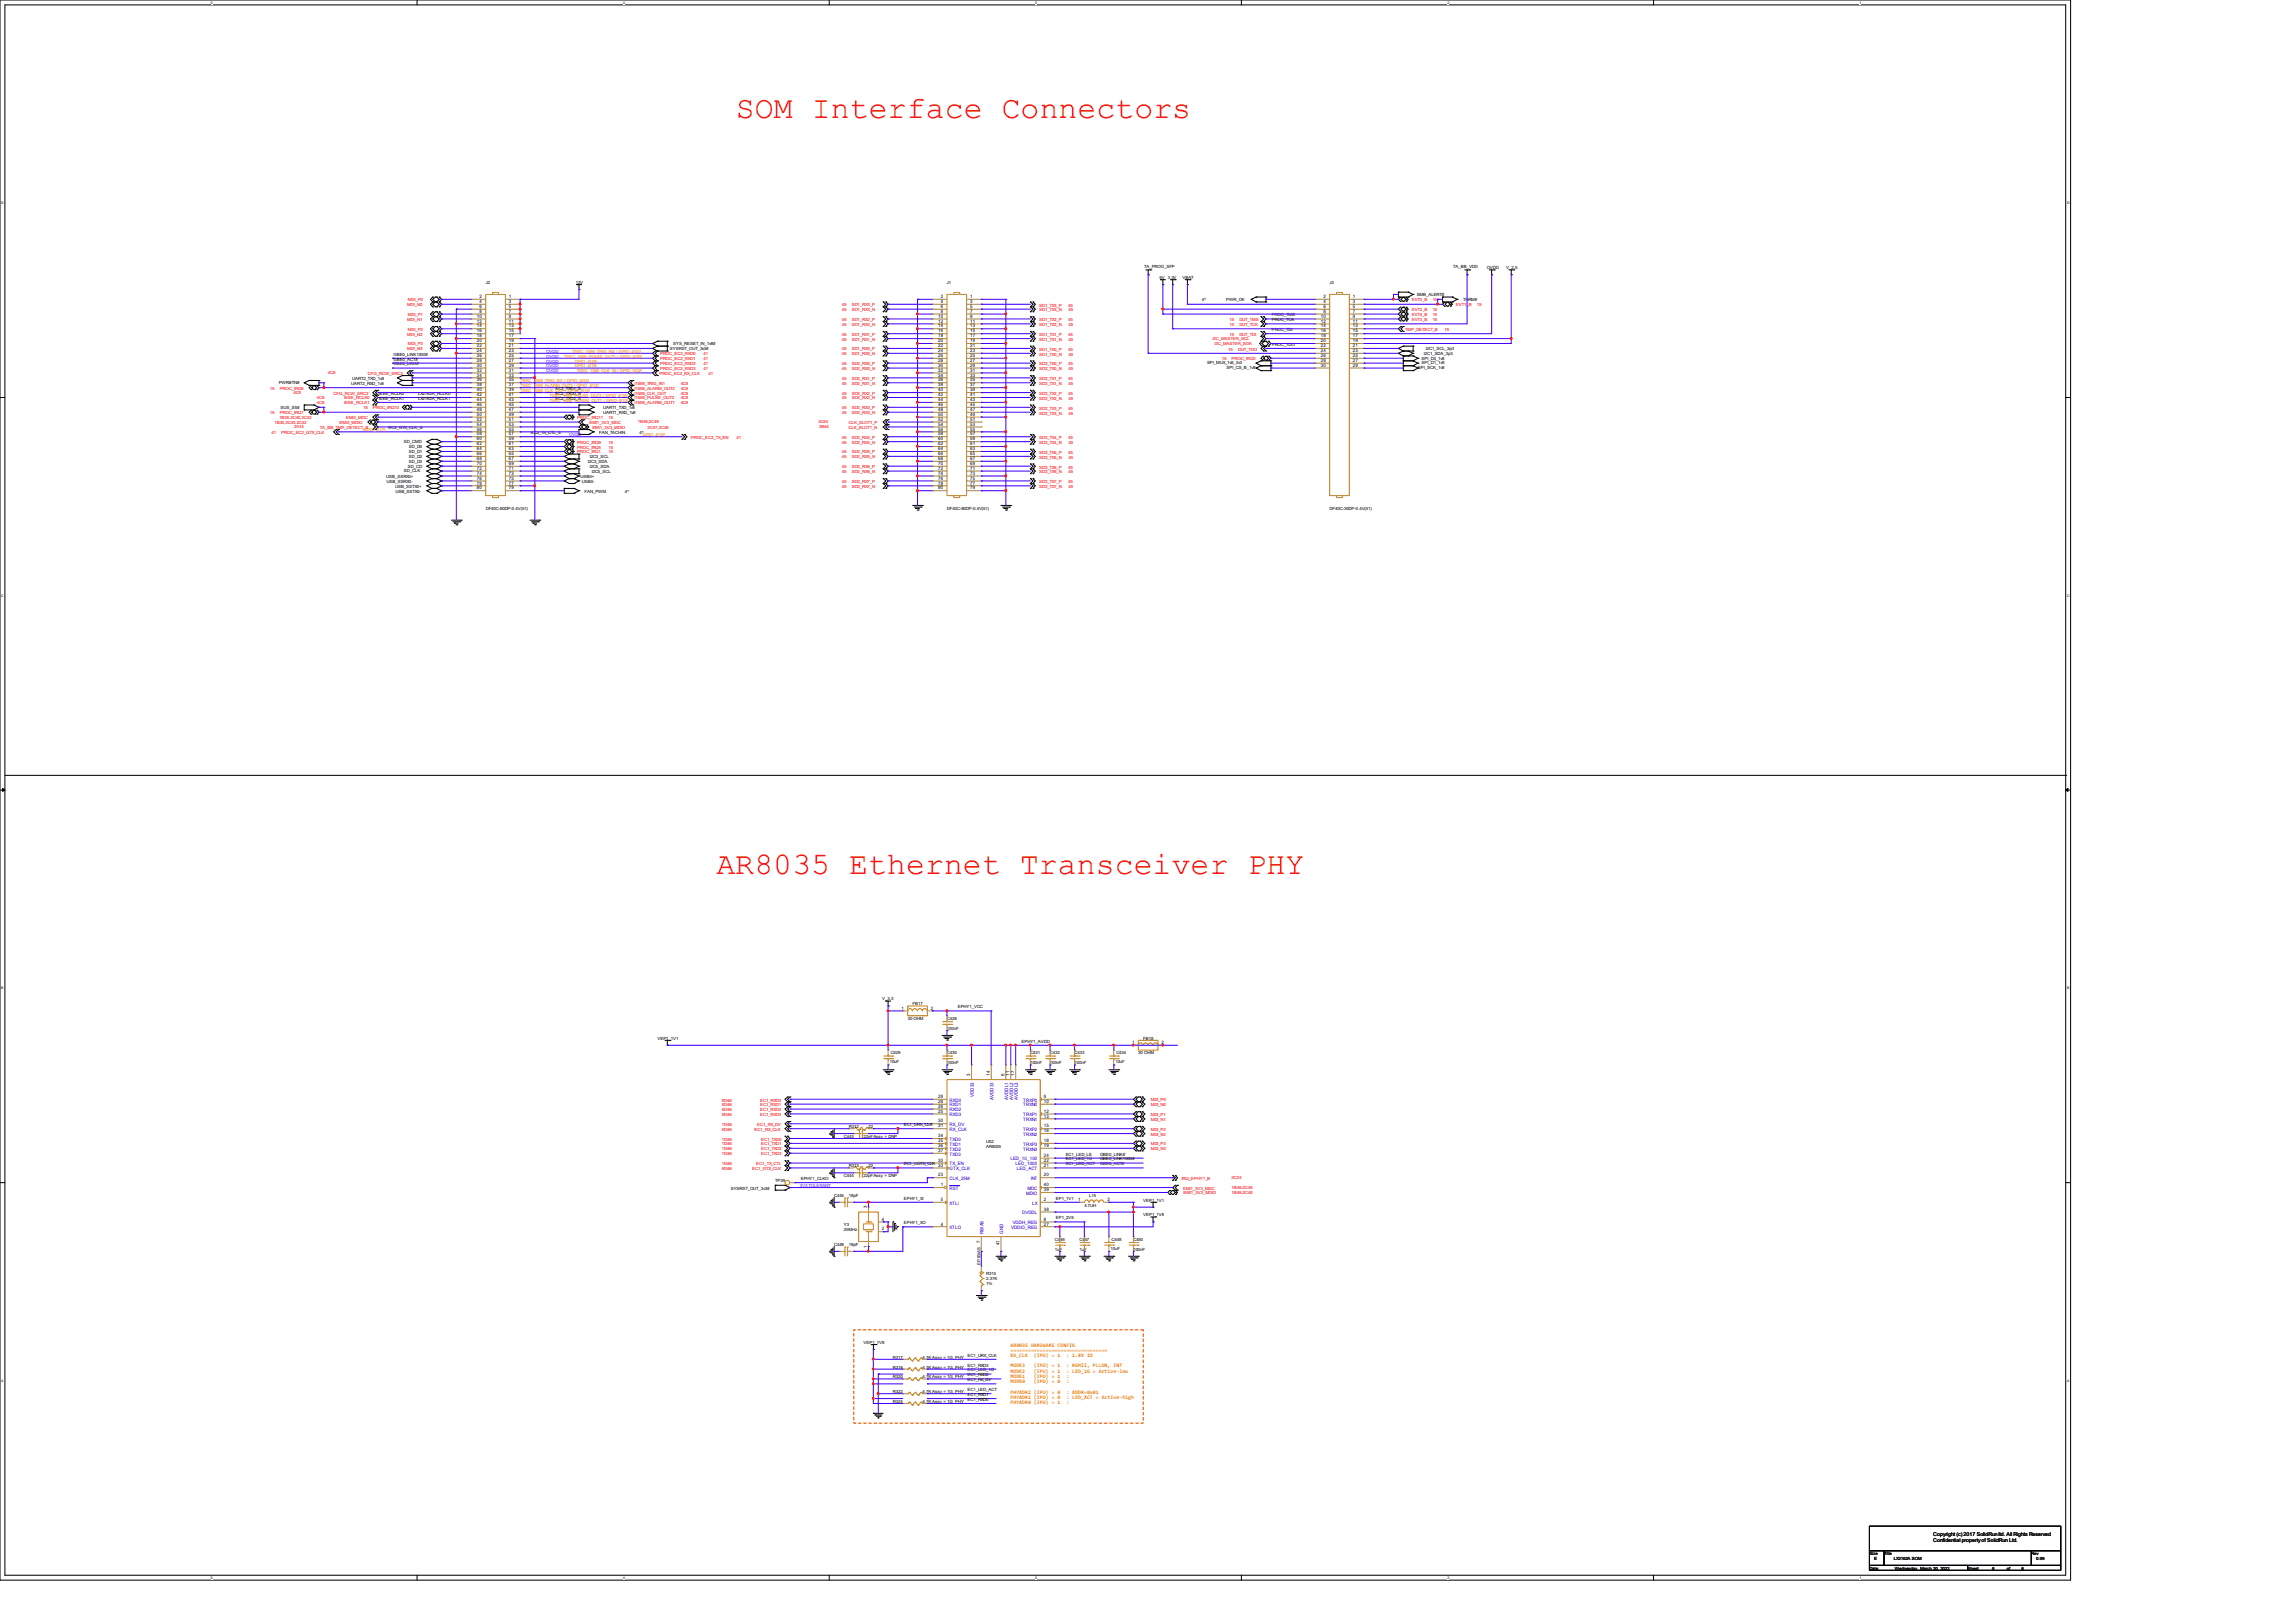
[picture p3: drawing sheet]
<svg xmlns="http://www.w3.org/2000/svg" width="297mm" height="210mm" viewBox="0 0 297 210" stroke-linecap="round" stroke-linejoin="round" font-family="sans-serif">
<defs><g id="words">
<g font-size="4.1" fill="#f00">
<text x="95.2" y="15.3">SOM Interface Connectors</text>
<text x="92.7" y="113.1">AR8035 Ethernet Transceiver PHY</text>
</g>
<g font-size=".7" fill="#ff8000">
<text x="130.8" y="174.2">AR8035 HARDWARE CONFIG</text>
<text x="130.8" y="174.9">=================================</text>
<text x="130.8" y="175.6">RX_CLK</text>
<text x="130.8" y="177">MODE3</text>
<text x="130.8" y="177.6">MODE2</text>
<text x="130.8" y="178.3">MODE1</text>
<text x="130.8" y="179">MODE0</text>
<text x="133.8" y="175.6">(IPD) = 1</text>
<text x="133.8" y="177">(IPD) = 1</text>
<text x="133.8" y="177.6">(IPU) = 1</text>
<text x="133.8" y="178.3">(IPD) = 1</text>
<text x="133.8" y="179">(IPD) = 0</text>
<text x="138" y="175.6">: 1.8V IO</text>
<text x="138" y="177">: RGMII, PLLON, INT</text>
<text x="138" y="177.6">: LED_1G = Active-low</text>
<text x="138" y="178.3">:</text>
<text x="138" y="179">:</text>
<text x="130.8" y="180.3">PHYADR2 (IPU) = 0</text>
<text x="130.8" y="181">PHYADR1 (IPD) = 0</text>
<text x="130.8" y="181.7">PHYADR0 (IPD) = 1</text>
<text x="138" y="180.3">: ADDR=0x01</text>
<text x="138" y="181">: LED_ACT = Active-high</text>
<text x="138" y="181.7">:</text>
</g>
<g font-size=".7">
<text x="250.2" y="198.8">Copyright (c) 2017 SolidRun ltd. All Rights Reserved</text>
<text x="250.2" y="199.5">Confidential property of SolidRun Ltd.</text>
</g>
<g font-size=".6">
<text x="148.1" y="34.7">TA_PROG_SFP</text>
<text x="188.1" y="34.7">TA_BB_VDD</text>
<text x="192.4" y="34.8">OVDD</text>
<text x="194.9" y="34.8">V_2.5</text>
<text x="61.7" y="41.1">10</text>
<text x="61.7" y="41.7">12</text>
<text x="62.1" y="38.6">2</text>
<text x="62.1" y="39.2">4</text>
<text x="62.1" y="39.8">6</text>
<text x="62.1" y="40.5">8</text>
<text x="62.9" y="36.7">J2</text>
<text x="65.9" y="38.6">1</text>
<text x="65.9" y="39.2">3</text>
<text x="65.9" y="39.8">5</text>
<text x="65.9" y="40.5">7</text>
<text x="65.9" y="41.1">9</text>
<text x="65.9" y="41.7">11</text>
<text x="74.5" y="36.7">12V</text>
<text x="121.4" y="41.1">10</text>
<text x="121.4" y="41.7">12</text>
<text x="121.7" y="38.6">2</text>
<text x="121.7" y="39.2">4</text>
<text x="121.7" y="39.8">6</text>
<text x="121.7" y="40.5">8</text>
<text x="122.6" y="36.7">J1</text>
<text x="125.6" y="38.6">1</text>
<text x="125.6" y="39.2">3</text>
<text x="125.6" y="39.8">5</text>
<text x="125.6" y="40.5">7</text>
<text x="125.6" y="41.1">9</text>
<text x="125.6" y="41.7">11</text>
<text x="150.1" y="36.1">5V 3.3V</text>
<text x="153" y="36.1">VBAT</text>
<text x="155.5" y="39">4^</text>
<text x="158.7" y="39">PWR_OK</text>
<text x="164.6" y="40.9">PROC_TMS</text>
<text x="164.6" y="41.6">PROC_TCK</text>
<text x="170.9" y="41.1">10</text>
<text x="170.9" y="41.7">12</text>
<text x="171.3" y="38.6">2</text>
<text x="171.3" y="39.2">4</text>
<text x="171.3" y="39.8">6</text>
<text x="171.3" y="40.5">8</text>
<text x="172.1" y="36.7">J3</text>
<text x="175.1" y="38.6">1</text>
<text x="175.1" y="39.2">3</text>
<text x="175.1" y="39.8">5</text>
<text x="175.1" y="40.5">7</text>
<text x="175.1" y="41.1">9</text>
<text x="175.1" y="41.7">11</text>
<text x="183.3" y="38.3">SMB_ALERT#</text>
<text x="189.4" y="38.9">THRM#</text>
<text x="50.9" y="46">GBE0_LINK1000#</text>
<text x="50.9" y="47.3">GBE0_LINK#</text>
<text x="50.9" y="46.7">GBE0_ACT#</text>
<text x="61.7" y="42.4">14</text>
<text x="61.7" y="43">16</text>
<text x="61.7" y="43.6">18</text>
<text x="61.7" y="44.3">20</text>
<text x="61.7" y="44.9">22</text>
<text x="61.7" y="45.6">24</text>
<text x="61.7" y="46.2">26</text>
<text x="61.7" y="46.8">28</text>
<text x="61.7" y="47.5">30</text>
<text x="65.9" y="42.4">13</text>
<text x="65.9" y="43">15</text>
<text x="65.9" y="43.6">17</text>
<text x="65.9" y="44.3">19</text>
<text x="65.9" y="44.9">21</text>
<text x="65.9" y="45.6">23</text>
<text x="65.9" y="46.2">25</text>
<text x="65.9" y="46.8">27</text>
<text x="65.9" y="47.5">29</text>
<text x="86.7" y="45.3">SYSRST_OUT_3v3#</text>
<text x="87.1" y="44.7">SYS_RESET_IN_1v8#</text>
<text x="121.4" y="42.4">14</text>
<text x="121.4" y="43">16</text>
<text x="121.4" y="43.6">18</text>
<text x="121.4" y="44.3">20</text>
<text x="121.4" y="44.9">22</text>
<text x="121.4" y="45.6">24</text>
<text x="121.4" y="46.2">26</text>
<text x="121.4" y="46.8">28</text>
<text x="121.4" y="47.5">30</text>
<text x="125.6" y="42.4">13</text>
<text x="125.6" y="43">15</text>
<text x="125.6" y="43.6">17</text>
<text x="125.6" y="44.3">19</text>
<text x="125.6" y="44.9">21</text>
<text x="125.6" y="45.6">23</text>
<text x="125.6" y="46.2">25</text>
<text x="125.6" y="46.8">27</text>
<text x="125.6" y="47.5">29</text>
<text x="156.2" y="47.2">SPI_MUX_1v8_3v3</text>
<text x="158.7" y="47.8">SPI_CS_B_1v8</text>
<text x="164.6" y="42.8">PROC_TDI</text>
<text x="164.6" y="44.7">PROC_TDO</text>
<text x="170.9" y="42.4">14</text>
<text x="170.9" y="43">16</text>
<text x="170.9" y="43.6">18</text>
<text x="170.9" y="44.3">20</text>
<text x="170.9" y="44.9">22</text>
<text x="170.9" y="45.6">24</text>
<text x="170.9" y="46.2">26</text>
<text x="170.9" y="46.8">28</text>
<text x="170.9" y="47.5">30</text>
<text x="175.1" y="42.4">13</text>
<text x="175.1" y="43">15</text>
<text x="175.1" y="43.6">17</text>
<text x="175.1" y="44.3">19</text>
<text x="175.1" y="44.9">21</text>
<text x="175.1" y="45.6">23</text>
<text x="175.1" y="46.2">25</text>
<text x="175.1" y="46.8">27</text>
<text x="175.1" y="47.5">29</text>
<text x="183.5" y="47.8">SPI_SCK_1v8</text>
<text x="184" y="47.2">SPI_D1_1v8</text>
<text x="184" y="46.5">SPI_D0_1v8</text>
<text x="184.3" y="45.9">I2C1_SDA_3p3</text>
<text x="184.5" y="45.3">I2C1_SCL_3p3</text>
<text x="36.1" y="49.7">PWRBTN#</text>
<text x="36.3" y="53">SUS_S5#</text>
<text x="45.5" y="49.8">UART2_RXD_1v8</text>
<text x="45.6" y="49.2">UART2_TXD_1v8</text>
<text x="49" y="51.1">IEEE_RCLK0</text>
<text x="49" y="51.7">IEEE_RCLK1</text>
<text x="54.1" y="51.1">LX2162A_RCLK0</text>
<text x="54.1" y="51.7">LX2162A_RCLK1</text>
<text x="61.7" y="48.1">32</text>
<text x="61.7" y="48.7">34</text>
<text x="61.7" y="49.4">36</text>
<text x="61.7" y="50">38</text>
<text x="61.7" y="50.6">40</text>
<text x="61.7" y="51.3">42</text>
<text x="61.7" y="51.9">44</text>
<text x="61.7" y="52.5">46</text>
<text x="61.7" y="53.2">48</text>
<text x="61.7" y="53.8">50</text>
<text x="65.9" y="48.1">31</text>
<text x="65.9" y="48.7">33</text>
<text x="65.9" y="49.4">35</text>
<text x="65.9" y="50">37</text>
<text x="65.9" y="50.6">39</text>
<text x="65.9" y="51.3">41</text>
<text x="65.9" y="51.9">43</text>
<text x="65.9" y="52.5">45</text>
<text x="65.9" y="53.2">47</text>
<text x="65.9" y="53.8">49</text>
<text x="71.9" y="50.5">EC2_TXD1_S</text>
<text x="71.9" y="51.1">EC2_TXD0_S</text>
<text x="71.9" y="51.7">EC2_TXD2_S</text>
<text x="78.1" y="53">UART1_TXD_1v8</text>
<text x="78.1" y="53.6">UART1_RXD_1v8</text>
<text x="121.4" y="48.1">32</text>
<text x="121.4" y="48.7">34</text>
<text x="121.4" y="49.4">36</text>
<text x="121.4" y="50">38</text>
<text x="121.4" y="50.6">40</text>
<text x="121.4" y="51.3">42</text>
<text x="121.4" y="51.9">44</text>
<text x="121.4" y="52.5">46</text>
<text x="121.4" y="53.2">48</text>
<text x="121.4" y="53.8">50</text>
<text x="125.6" y="48.1">31</text>
<text x="125.6" y="48.7">33</text>
<text x="125.6" y="49.4">35</text>
<text x="125.6" y="50">37</text>
<text x="125.6" y="50.6">39</text>
<text x="125.6" y="51.3">41</text>
<text x="125.6" y="51.9">43</text>
<text x="125.6" y="52.5">45</text>
<text x="125.6" y="53.2">47</text>
<text x="125.6" y="53.8">49</text>
<text x="50.3" y="55.5">EC2_GTX_CLK_S</text>
<text x="52.3" y="57.3">SD_CMD</text>
<text x="52.9" y="59.9">SD_D3</text>
<text x="52.9" y="59.2">SD_D2</text>
<text x="52.9" y="58.6">SD_D1</text>
<text x="52.9" y="58">SD_D0</text>
<text x="61.7" y="54.4">52</text>
<text x="61.7" y="55.1">54</text>
<text x="61.7" y="55.7">56</text>
<text x="61.7" y="56.3">58</text>
<text x="61.7" y="57">60</text>
<text x="61.7" y="57.6">62</text>
<text x="61.7" y="58.3">64</text>
<text x="61.7" y="58.9">66</text>
<text x="61.7" y="59.5">68</text>
<text x="65.9" y="54.4">51</text>
<text x="65.9" y="55.1">53</text>
<text x="65.9" y="55.7">55</text>
<text x="65.9" y="56.3">57</text>
<text x="65.9" y="57">59</text>
<text x="65.9" y="57.6">61</text>
<text x="65.9" y="58.3">63</text>
<text x="65.9" y="58.9">65</text>
<text x="65.9" y="59.5">67</text>
<text x="68.7" y="56.2">EC2_TX_CTL_S</text>
<text x="76.1" y="59.9">I2C3_SDA</text>
<text x="76.3" y="59.3">I2C3_SCL</text>
<text x="77.6" y="56.1">FAN_TACHIN</text>
<text x="82.8" y="56.1">4^</text>
<text x="121.4" y="54.4">52</text>
<text x="121.4" y="55.1">54</text>
<text x="121.4" y="55.7">56</text>
<text x="121.4" y="56.3">58</text>
<text x="121.4" y="57">60</text>
<text x="121.4" y="57.6">62</text>
<text x="121.4" y="58.3">64</text>
<text x="121.4" y="58.9">66</text>
<text x="121.4" y="59.5">68</text>
<text x="125.6" y="54.4">51</text>
<text x="125.6" y="55.1">53</text>
<text x="125.6" y="55.7">55</text>
<text x="125.6" y="56.3">57</text>
<text x="125.6" y="57">59</text>
<text x="125.6" y="57.6">61</text>
<text x="125.6" y="58.3">63</text>
<text x="125.6" y="58.9">65</text>
<text x="125.6" y="59.5">67</text>
<text x="50" y="61.9">USB_SSRX0+</text>
<text x="50" y="62.5">USB_SSRX0-</text>
<text x="51.1" y="63.1">USB_SSTX0+</text>
<text x="51.2" y="63.8">USB_SSTX0-</text>
<text x="52.3" y="61.1">SD_CLK</text>
<text x="52.8" y="60.5">SD_CD</text>
<text x="61.7" y="60.2">70</text>
<text x="61.7" y="60.8">72</text>
<text x="61.7" y="61.4">74</text>
<text x="61.7" y="62.1">76</text>
<text x="61.7" y="62.7">78</text>
<text x="61.7" y="63.3">80</text>
<text x="62.9" y="66">DF40C-80DP-0.4V(51)</text>
<text x="65.9" y="60.2">69</text>
<text x="65.9" y="60.8">71</text>
<text x="65.9" y="61.4">73</text>
<text x="65.9" y="62.1">75</text>
<text x="65.9" y="62.7">77</text>
<text x="65.9" y="63.3">79</text>
<text x="75.1" y="61.9">USB0+</text>
<text x="75.3" y="62.5">USB0-</text>
<text x="75.6" y="63.8">FAN_PWM</text>
<text x="76.3" y="60.5">I2C5_SDA</text>
<text x="76.6" y="61.2">I2C5_SCL</text>
<text x="80.9" y="63.8">4^</text>
<text x="121.4" y="60.2">70</text>
<text x="121.4" y="60.8">72</text>
<text x="121.4" y="61.4">74</text>
<text x="121.4" y="62.1">76</text>
<text x="121.4" y="62.7">78</text>
<text x="121.4" y="63.3">80</text>
<text x="122.6" y="66">DF40C-80DP-0.4V(51)</text>
<text x="125.6" y="60.2">69</text>
<text x="125.6" y="60.8">71</text>
<text x="125.6" y="61.4">73</text>
<text x="125.6" y="62.1">75</text>
<text x="125.6" y="62.7">77</text>
<text x="125.6" y="63.3">79</text>
<text x="172.1" y="66">DF40C-30DP-0.4V(51)</text>
<text x="114.2" y="129.3">V_3.3</text>
<text x="116.7" y="130.6">1</text>
<text x="118.1" y="130.1">FB17</text>
<text x="120.5" y="130.6">2</text>
<text x="123.9" y="130.5">EPHY1_VCC</text>
<text x="85.1" y="134.5">VEP1_1V1</text>
<text x="115.1" y="137.6">10uF</text>
<text x="115.3" y="136.4">C429</text>
<text x="117.5" y="132">30 OHM</text>
<text x="122.6" y="136.4">C430</text>
<text x="122.6" y="137.7">100nF</text>
<text x="122.6" y="132">C428</text>
<text x="122.6" y="133.3">100nF</text>
<text x="132.2" y="134.9">EPHY1_AVDD</text>
<text x="133.3" y="136.4">C431</text>
<text x="133.3" y="137.7">100nF</text>
<text x="135.9" y="136.4">C432</text>
<text x="135.9" y="137.7">100nF</text>
<text x="139.1" y="136.4">C433</text>
<text x="139.1" y="137.7">100nF</text>
<text x="144.4" y="137.6">10uF</text>
<text x="144.5" y="136.4">C434</text>
<text x="146.5" y="135.1">1</text>
<text x="147.3" y="136.4">30 OHM</text>
<text x="148" y="134.5">FB18</text>
<text x="150.3" y="135.1">2</text>
<text x="121.4" y="142.7">28</text>
<text x="121.4" y="144">25</text>
<text x="121.4" y="142.1">29</text>
<text x="121.4" y="143.3">26</text>
<text x="125.6" y="139.2" transform="rotate(-90 125.6 139.2)">3</text>
<text x="128.1" y="139.2" transform="rotate(-90 128.1 139.2)">14</text>
<text x="130" y="139.2" transform="rotate(-90 130 139.2)">6</text>
<text x="130.6" y="139.2" transform="rotate(-90 130.6 139.2)">11</text>
<text x="131.3" y="139.2" transform="rotate(-90 131.3 139.2)">17</text>
<text x="135.1" y="142.1">9</text>
<text x="135.1" y="142.7">10</text>
<text x="135.1" y="144">12</text>
<text x="109.2" y="147.2">C443</text>
<text x="109.9" y="146">R312</text>
<text x="111.8" y="147.2">22pFAssy = DNP</text>
<text x="112.4" y="146">22</text>
<text x="117" y="145.7">EC1_URX_CLK</text>
<text x="121.4" y="145.2">30</text>
<text x="121.4" y="145.9">31</text>
<text x="121.4" y="147.2">34</text>
<text x="121.4" y="147.8">35</text>
<text x="121.4" y="148.4">36</text>
<text x="121.4" y="149.1">37</text>
<text x="127.6" y="147.9">U52</text>
<text x="127.6" y="148.5">AR8035</text>
<text x="135.1" y="144.6">13</text>
<text x="135.1" y="145.9">15</text>
<text x="135.1" y="146.5">16</text>
<text x="135.1" y="147.8">18</text>
<text x="135.1" y="148.4">19</text>
<text x="135.1" y="149.7">24</text>
<text x="137.9" y="149.5">EC1_LED_LS</text>
<text x="142.4" y="149.5">GBE0_LINK#</text>
<text x="94.6" y="153.9">SYSRST_OUT_3v3#</text>
<text x="100.3" y="153">TP39</text>
<text x="103.6" y="152.7">EPHY1_CLKO</text>
<text x="107.9" y="154.9">C445</text>
<text x="109.2" y="152.3">C444</text>
<text x="109.9" y="154.9">18pF</text>
<text x="109.9" y="151.1">R313</text>
<text x="111.8" y="152.3">22pFAssy = DNP</text>
<text x="112.4" y="151.1">22</text>
<text x="117" y="150.8">EC1_UGTX_CLK</text>
<text x="117" y="155.2">EPHY1_XI</text>
<text x="121.4" y="152.2">23</text>
<text x="121.4" y="151">33</text>
<text x="121.4" y="150.3">32</text>
<text x="121.7" y="153.5">1</text>
<text x="121.7" y="155.4">5</text>
<text x="135.1" y="155.4">2</text>
<text x="135.1" y="152.2">20</text>
<text x="135.1" y="151">21</text>
<text x="135.1" y="150.3">22</text>
<text x="135.1" y="153.5">40</text>
<text x="135.1" y="154.1">39</text>
<text x="136.6" y="155.2">EP1_1V1</text>
<text x="137.9" y="150.8">EC1_LED_ACT</text>
<text x="137.9" y="150.2">EC1_LED_1G</text>
<text x="139.5" y="155.4">1</text>
<text x="141" y="154.9">L15</text>
<text x="142.4" y="150.8">GBE0_ACT#</text>
<text x="142.4" y="150.2">GBE0_LINK1000#</text>
<text x="143.3" y="155.4">2</text>
<text x="148" y="155.5">VEP1_1V1</text>
<text x="107.9" y="161.2">C449</text>
<text x="109.2" y="158.7">Y3</text>
<text x="109.2" y="159.3">25MHz</text>
<text x="109.9" y="161.2">18pF</text>
<text x="112.2" y="161.5" transform="rotate(-90 112.2 161.5)">1</text>
<text x="112.2" y="156.4" transform="rotate(-90 112.2 156.4)">3</text>
<text x="114.1" y="157.9">4</text>
<text x="114.1" y="159.2">2</text>
<text x="117" y="158.4">EPHY1_XO</text>
<text x="121.7" y="158.6">4</text>
<text x="126.8" y="160.8" transform="rotate(-90 126.8 160.8)">7</text>
<text x="129.4" y="161.2" transform="rotate(-90 129.4 161.2)">41</text>
<text x="135.1" y="157.9">8</text>
<text x="135.1" y="158.6">27</text>
<text x="135.1" y="156.7">38</text>
<text x="136.5" y="160.6">C446</text>
<text x="136.5" y="161.8">1uF</text>
<text x="136.6" y="157.8">EP1_2V5</text>
<text x="139.7" y="160.6">C447</text>
<text x="139.7" y="161.8">1uF</text>
<text x="140.3" y="156.1">4.7UH</text>
<text x="143.7" y="161.7">10uF</text>
<text x="143.8" y="160.6">C448</text>
<text x="146.7" y="160.6">C450</text>
<text x="146.7" y="161.8">100nF</text>
<text x="148" y="157.4">VEP1_1V8</text>
<text x="126.9" y="163.7" transform="rotate(-90 126.9 163.7)">EP1BIAS</text>
<text x="127.6" y="165">R315</text>
<text x="127.6" y="165.7">2.37K</text>
<text x="127.6" y="166.3">1%</text>
<text x="111.8" y="173.9">VEP1_1V8</text>
<text x="115.6" y="178.4">R320</text>
<text x="115.6" y="177.1">R318</text>
<text x="115.6" y="175.8">R317</text>
<text x="119.4" y="178.4">4.7K Assy = 1G_PHY</text>
<text x="119.4" y="177.1">4.7K Assy = 1G_PHY</text>
<text x="119.4" y="175.8">4.7K Assy = 1G_PHY</text>
<text x="125.2" y="177.5">EC1_LED_1G</text>
<text x="125.2" y="175.6">EC1_URX_CLK</text>
<text x="125.2" y="176.8">EC1_RXD3</text>
<text x="125.2" y="178.1">EC1_RXD2</text>
<text x="125.2" y="178.7">EC1_RX_DV</text>
<text x="115.6" y="180.3">R322</text>
<text x="115.6" y="181.5">R324</text>
<text x="119.4" y="180.3">4.7K Assy = 1G_PHY</text>
<text x="119.4" y="181.5">4.7K Assy = 1G_PHY</text>
<text x="125.2" y="180">EC1_LED_ACT</text>
<text x="125.2" y="180.6">EC1_RXD1</text>
<text x="125.2" y="181.3">EC1_RXD0</text>
<text x="241.9" y="201.2">Size</text>
<text x="241.9" y="203.1">Date:</text>
<text x="242.6" y="201.9">E</text>
<text x="243.8" y="201.2">Title</text>
<text x="245.1" y="201.9">LX2162A SOM</text>
<text x="245.2" y="203.1">Wednesday, March 30, 2022</text>
<text x="254.6" y="203.1">Sheet</text>
<text x="257.8" y="203.1">6</text>
<text x="259.7" y="203.1">of</text>
<text x="261.6" y="203.1">6</text>
<text x="262.9" y="201.2">Rev</text>
<text x="263.5" y="201.9">0.99</text>
</g>
<g font-size=".6" fill="#f00">
<text x="52.7" y="39.6">MDI_N0</text>
<text x="52.7" y="41.5">MDI_N1</text>
<text x="52.8" y="39">MDI_P0</text>
<text x="52.8" y="40.9">MDI_P1</text>
<text x="109" y="41.5">45</text>
<text x="109" y="39.6">45</text>
<text x="109" y="40.3">45</text>
<text x="110.2" y="41.5">SD1_RX2_P</text>
<text x="110.2" y="39.6">SD1_RX3_P</text>
<text x="110.2" y="40.3">SD1_RX3_N</text>
<text x="134.5" y="41.6">SD1_TX2_P</text>
<text x="134.5" y="39.7">SD1_TX3_P</text>
<text x="134.5" y="40.3">SD1_TX3_N</text>
<text x="138.3" y="41.6">45</text>
<text x="138.3" y="39.7">45</text>
<text x="138.3" y="40.3">45</text>
<text x="159.1" y="41.5">15</text>
<text x="160.4" y="41.5">DUT_TMS</text>
<text x="182.7" y="39">EVT0_B</text>
<text x="182.7" y="40.3">EVT2_B</text>
<text x="182.7" y="40.9">EVT4_B</text>
<text x="182.7" y="41.5">EVT3_B</text>
<text x="185.4" y="39">15</text>
<text x="185.4" y="40.3">15</text>
<text x="185.4" y="40.9">15</text>
<text x="185.4" y="41.5">15</text>
<text x="188.4" y="39.6">EVT1_B</text>
<text x="191.1" y="39.6">15</text>
<text x="52.7" y="43.4">MDI_N2</text>
<text x="52.7" y="45.3">MDI_N3</text>
<text x="52.8" y="42.8">MDI_P2</text>
<text x="52.8" y="44.7">MDI_P3</text>
<text x="85.4" y="46">PROC_EC2_RXD0</text>
<text x="85.4" y="46.6">PROC_EC2_RXD1</text>
<text x="85.4" y="47.2">PROC_EC2_RXD2</text>
<text x="85.4" y="47.9">PROC_EC2_RXD3</text>
<text x="91.1" y="46">41</text>
<text x="91.1" y="46.6">41</text>
<text x="91.1" y="47.2">41</text>
<text x="91.1" y="47.9">41</text>
<text x="109" y="46">45</text>
<text x="109" y="45.3">45</text>
<text x="109" y="44.1">45</text>
<text x="109" y="43.4">45</text>
<text x="109" y="42.2">45</text>
<text x="109" y="47.2">45</text>
<text x="109" y="47.9">45</text>
<text x="110.2" y="46">SD1_RX0_N</text>
<text x="110.2" y="45.3">SD1_RX0_P</text>
<text x="110.2" y="44.1">SD1_RX1_N</text>
<text x="110.2" y="43.4">SD1_RX1_P</text>
<text x="110.2" y="42.2">SD1_RX2_N</text>
<text x="110.2" y="47.2">SD2_RX0_P</text>
<text x="110.2" y="47.9">SD2_RX0_N</text>
<text x="134.5" y="45.4">SD1_TX0_P</text>
<text x="134.5" y="46">SD1_TX0_N</text>
<text x="134.5" y="44.1">SD1_TX1_N</text>
<text x="134.5" y="43.5">SD1_TX1_P</text>
<text x="134.5" y="42.2">SD1_TX2_N</text>
<text x="134.5" y="47.3">SD2_TX0_P</text>
<text x="134.5" y="47.9">SD2_TX0_N</text>
<text x="138.3" y="45.4">45</text>
<text x="138.3" y="43.5">45</text>
<text x="138.3" y="47.3">45</text>
<text x="138.3" y="46">45</text>
<text x="138.3" y="44.1">45</text>
<text x="138.3" y="42.2">45</text>
<text x="138.3" y="47.9">45</text>
<text x="156.9" y="44">I2C_MASTER_SCL</text>
<text x="157.2" y="44.7">I2C_MASTER_SDA</text>
<text x="158.1" y="46.6">15</text>
<text x="159" y="45.4">15</text>
<text x="159.1" y="43.4">15</text>
<text x="159.1" y="42.2">15</text>
<text x="159.4" y="46.6">PROC_IRQ0</text>
<text x="160.2" y="45.4">DUT_TDO</text>
<text x="160.4" y="43.4">DUT_TDI</text>
<text x="160.4" y="42.2">DUT_TCK</text>
<text x="181.9" y="42.8">TMP_DETECT_B</text>
<text x="186.9" y="42.8">15</text>
<text x="34.9" y="53.6">15</text>
<text x="34.9" y="50.4">15</text>
<text x="36.2" y="53.6">PROC_IRQ7</text>
<text x="36.2" y="50.4">PROC_IRQ6</text>
<text x="38" y="51">4C8</text>
<text x="41" y="51.7">4C8</text>
<text x="41" y="52.3">4C8</text>
<text x="42.4" y="48.4">4C8</text>
<text x="43.2" y="51.1">CFG_RCW_SRC2</text>
<text x="44.5" y="51.7">IEEE_RCLK0</text>
<text x="44.5" y="52.3">IEEE_RCLK1</text>
<text x="47" y="53">15</text>
<text x="47.6" y="48.6">CFG_RCW_SRC3</text>
<text x="48.3" y="53">PROC_IRQ10</text>
<text x="82.1" y="49.8">I1588_TRIG_IN1</text>
<text x="82.1" y="50.4">I1588_ALARM_OUT2</text>
<text x="82.1" y="51.1">I1588_CLK_OUT</text>
<text x="82.1" y="51.7">I1588_PULSE_OUT2</text>
<text x="82.1" y="52.3">I1588_ALARM_OUT1</text>
<text x="85.3" y="48.5">PROC_EC2_RX_CLK</text>
<text x="88.1" y="49.8">4C8</text>
<text x="88.1" y="50.4">4C8</text>
<text x="88.1" y="51.1">4C8</text>
<text x="88.1" y="51.7">4C8</text>
<text x="88.1" y="52.3">4C8</text>
<text x="91.7" y="48.5">41</text>
<text x="109" y="49.2">45</text>
<text x="109" y="49.8">45</text>
<text x="109" y="51.1">45</text>
<text x="109" y="51.7">45</text>
<text x="109" y="53">45</text>
<text x="109" y="53.6">45</text>
<text x="110.2" y="49.2">SD2_RX1_P</text>
<text x="110.2" y="49.8">SD2_RX1_N</text>
<text x="110.2" y="51.1">SD2_RX2_P</text>
<text x="110.2" y="51.7">SD2_RX2_N</text>
<text x="110.2" y="53">SD2_RX3_P</text>
<text x="110.2" y="53.6">SD2_RX3_N</text>
<text x="134.5" y="49.2">SD2_TX1_P</text>
<text x="134.5" y="49.8">SD2_TX1_N</text>
<text x="134.5" y="51.1">SD2_TX2_P</text>
<text x="134.5" y="51.7">SD2_TX2_N</text>
<text x="134.5" y="53">SD2_TX3_P</text>
<text x="134.5" y="53.6">SD2_TX3_N</text>
<text x="138.3" y="49.2">45</text>
<text x="138.3" y="51.1">45</text>
<text x="138.3" y="53">45</text>
<text x="138.3" y="49.8">45</text>
<text x="138.3" y="51.7">45</text>
<text x="138.3" y="53.6">45</text>
<text x="35.1" y="56.2">41</text>
<text x="35.5" y="54.9">1B35,2C40,2C42</text>
<text x="36.2" y="54.3">1B35,2C40,2C42</text>
<text x="36.4" y="56.2">PROC_EC2_GTX_CLK</text>
<text x="38.1" y="55.4">2A14</text>
<text x="41.4" y="55.5">TA_BB_TMP_DETECT_B</text>
<text x="43.9" y="54.9">EMI2_MDIO</text>
<text x="44.8" y="54.3">EMI2_MDC</text>
<text x="74.7" y="58.7">PROC_IRQ1</text>
<text x="74.7" y="57.4">PROC_IRQ9</text>
<text x="74.7" y="58">PROC_IRQ5</text>
<text x="74.7" y="54.2">PROC_IRQ11</text>
<text x="76.3" y="54.9">EMI1_3V3_MDC</text>
<text x="76.7" y="55.5">EMI1_3V3_MDIO</text>
<text x="78.7" y="58.7">15</text>
<text x="78.7" y="57.4">15</text>
<text x="78.7" y="58">15</text>
<text x="78.7" y="54.2">15</text>
<text x="82.5" y="54.8">1B46,2C48</text>
<text x="83.8" y="55.5">2C47,2C48</text>
<text x="89.4" y="56.8">PROC_EC2_TX_EN</text>
<text x="95.3" y="56.8">41</text>
<text x="105.9" y="54.8">2C44</text>
<text x="106" y="55.4">2B44</text>
<text x="109" y="58.7">45</text>
<text x="109" y="59.3">45</text>
<text x="109" y="56.8">45</text>
<text x="109" y="57.4">45</text>
<text x="109.8" y="55.5">CLK_SLOT1_N</text>
<text x="109.9" y="54.9">CLK_SLOT1_P</text>
<text x="110.2" y="58.7">SD2_RX5_P</text>
<text x="110.2" y="59.3">SD2_RX5_N</text>
<text x="110.2" y="56.8">SD2_RX4_P</text>
<text x="110.2" y="57.4">SD2_RX4_N</text>
<text x="134.5" y="56.8">SD2_TX4_P</text>
<text x="134.5" y="57.4">SD2_TX4_N</text>
<text x="134.5" y="58.7">SD2_TX5_P</text>
<text x="134.5" y="59.4">SD2_TX5_N</text>
<text x="138.3" y="56.8">45</text>
<text x="138.3" y="58.7">45</text>
<text x="138.3" y="57.4">45</text>
<text x="138.3" y="59.4">45</text>
<text x="109" y="60.6">45</text>
<text x="109" y="61.2">45</text>
<text x="109" y="62.5">45</text>
<text x="109" y="63.1">45</text>
<text x="110.2" y="60.6">SD2_RX6_P</text>
<text x="110.2" y="61.2">SD2_RX6_N</text>
<text x="110.2" y="62.5">SD2_RX7_P</text>
<text x="110.2" y="63.1">SD2_RX7_N</text>
<text x="134.5" y="60.6">SD2_TX6_P</text>
<text x="134.5" y="61.3">SD2_TX6_N</text>
<text x="134.5" y="62.5">SD2_TX7_P</text>
<text x="134.5" y="63.2">SD2_TX7_N</text>
<text x="138.3" y="60.6">45</text>
<text x="138.3" y="62.5">45</text>
<text x="138.3" y="61.3">45</text>
<text x="138.3" y="63.2">45</text>
<text x="93.4" y="142.5">5D46</text>
<text x="93.4" y="143.2">5D46</text>
<text x="93.4" y="143.8">5D46</text>
<text x="98.4" y="142.5">EC1_RXD0</text>
<text x="98.4" y="143.2">EC1_RXD1</text>
<text x="98.4" y="143.8">EC1_RXD2</text>
<text x="148.9" y="142.5">MDI_P0</text>
<text x="148.9" y="143.1">MDI_N0</text>
<text x="93.4" y="145.7">1D46</text>
<text x="93.4" y="147.6">1D46</text>
<text x="93.4" y="144.4">5D46</text>
<text x="93.4" y="146.4">5D46</text>
<text x="93.4" y="148.2">1D46</text>
<text x="93.4" y="148.9">1D46</text>
<text x="93.4" y="149.5">1D46</text>
<text x="97.7" y="146.4">EC1_RX_CLK</text>
<text x="98" y="145.7">EC1_RX_DV</text>
<text x="98.4" y="144.4">EC1_RXD3</text>
<text x="98.5" y="147.6">EC1_TXD0</text>
<text x="98.5" y="148.2">EC1_TXD1</text>
<text x="98.5" y="148.9">EC1_TXD2</text>
<text x="98.5" y="149.5">EC1_TXD3</text>
<text x="148.9" y="144.4">MDI_P1</text>
<text x="148.9" y="145">MDI_N1</text>
<text x="148.9" y="146.3">MDI_P2</text>
<text x="148.9" y="146.9">MDI_N2</text>
<text x="148.9" y="148.2">MDI_P3</text>
<text x="148.9" y="148.9">MDI_N3</text>
<text x="93.4" y="150.8">1D46</text>
<text x="93.4" y="151.4">5D46</text>
<text x="97.4" y="151.4">EC1_GTX_CLK</text>
<text x="97.9" y="150.8">EC1_TX_CTL</text>
<text x="152.9" y="152.7">IRQ_EPHY1_B</text>
<text x="153.1" y="153.9">EMI1_3V3_MDC</text>
<text x="153.2" y="154.6">EMI1_3V3_MDIO</text>
<text x="159.4" y="153.8">1B46,2C48</text>
<text x="159.4" y="152.6">2C24</text>
<text x="159.4" y="154.5">1B46,2C48</text>
</g>
<g font-size=".6" fill="#8000ff">
<text x="70.7" y="45.6">OVDD</text>
<text x="70.7" y="46.3">OVDD</text>
<text x="70.7" y="46.9">OVDD</text>
<text x="70.7" y="47.5">OVDD</text>
<text x="70.7" y="48.2">OVDD</text>
<text x="73.7" y="56.4">OVDD</text>
<text x="103.5" y="153.6">3V3 TOLERANT</text>
</g>
<g font-size=".6" fill="#ff8000">
<text x="73" y="46.3">TSEC_1588_PULSE_OUT1 / GPIO_4[20]</text>
<text x="74" y="45.6">TSEC_1588_TRIG_IN2 / GPIO_4[21]</text>
<text x="74.4" y="46.9">GPIO_4[19]</text>
<text x="74.4" y="47.5">GPIO_4[18]</text>
<text x="67.3" y="49.4">TSEC_1588_TRIG_IN1 / GPIO_4[23]</text>
<text x="67.3" y="50.1">TSEC_1588_ALARM_OUT2 / GPIO_4[12]</text>
<text x="67.3" y="50.7">TSEC_1588_CLK_OUT / GPIO_4[14]</text>
<text x="71.1" y="51.4">TSEC_1588_PULSE_OUT2 / GPIO_4[15]</text>
<text x="71.1" y="52">TSEC_1588_ALARM_OUT1 / GPIO_4[13]</text>
<text x="74.6" y="48.2">TSEC_1588_CLK_IN / GPIO_4[22]</text>
<text x="47" y="55.8">GPIO_4[17]</text>
<text x="83.2" y="56.4">GPIO_4[16]</text>
</g>
<g font-size=".6" fill="#00c">
<text x="122.9" y="143.2">RXD1</text>
<text x="122.9" y="142.5">RXD0</text>
<text x="122.9" y="143.8">RXD2</text>
<text x="126" y="141.9" transform="rotate(-90 126 141.9)">VDD33</text>
<text x="128.6" y="142.3" transform="rotate(-90 128.6 142.3)">AVDD33</text>
<text x="130.5" y="142.3" transform="rotate(-90 130.5 142.3)">AVDDL1</text>
<text x="131.1" y="142.3" transform="rotate(-90 131.1 142.3)">AVDDL2</text>
<text x="131.7" y="142.3" transform="rotate(-90 131.7 142.3)">AVDDL3</text>
<text x="132.4" y="142.5">TRXP0</text>
<text x="132.4" y="143.2">TRXN0</text>
<text x="122.9" y="145.7">RX_DV</text>
<text x="122.9" y="144.4">RXD3</text>
<text x="122.9" y="146.3">RX_CLK</text>
<text x="122.9" y="147.6">TXD0</text>
<text x="122.9" y="148.3">TXD1</text>
<text x="122.9" y="148.9">TXD2</text>
<text x="122.9" y="149.5">TXD3</text>
<text x="132.4" y="144.4">TRXP1</text>
<text x="132.4" y="145.1">TRXN1</text>
<text x="132.4" y="146.3">TRXP2</text>
<text x="132.4" y="147">TRXN2</text>
<text x="132.4" y="148.3">TRXP3</text>
<text x="132.4" y="148.9">TRXN3</text>
<text x="122.9" y="154">RST</text>
<text x="122.9" y="155.9">XTLI</text>
<text x="122.9" y="152.7">CLK_25M</text>
<text x="122.9" y="151.4">GTX_CLK</text>
<text x="122.9" y="150.8">TX_EN</text>
<text x="130.8" y="150.2">LED_10_100</text>
<text x="131.4" y="150.8">LED_1000</text>
<text x="131.6" y="151.4">LED_ACT</text>
<text x="132.8" y="154.6">MDIO</text>
<text x="133" y="154">MDC</text>
<text x="133.4" y="152.7">INT</text>
<text x="133.6" y="155.9">LX</text>
<text x="122.9" y="159">XTLO</text>
<text x="127.3" y="159.7" transform="rotate(-90 127.3 159.7)">RBIAS</text>
<text x="129.8" y="159.7" transform="rotate(-90 129.8 159.7)">GND</text>
<text x="130.8" y="159">VDDIO_REG</text>
<text x="131.1" y="158.4">VDDH_REG</text>
<text x="132.3" y="157.1">DVDDL</text>
</g>
<g font-size=".5">
<text x="27.3" y=".5">5</text>
<text x="80.6" y=".5">4</text>
<text x="134" y=".5">3</text>
<text x="187.3" y=".5">2</text>
<text x="240.7" y=".5">1</text>
<text x=".2" y="26.4">D</text>
<text x="267.5" y="26.4">D</text>
<text x=".2" y="77.2">C</text>
<text x="267.5" y="77.2">C</text>
<text x=".2" y="128">B</text>
<text x="267.5" y="128">B</text>
<text x=".2" y="178.8">A</text>
<text x="267.5" y="178.8">A</text>
<text x="27.3" y="204.3">5</text>
<text x="80.6" y="204.3">4</text>
<text x="134" y="204.3">3</text>
<text x="187.3" y="204.3">2</text>
<text x="240.7" y="204.3">1</text>
</g>
</g></defs>
<path d="M0 0h268v204.5h-268zM.6 .6h266.7v203.2h-266.7z" fill="none" stroke="#000" stroke-width=".13"/>
<g fill="#fff">
<path d="M27.3 .1h.2v.5h-.2z"/>
<path d="M27.3 203.9h.2v.5h-.2z"/>
</g>
<path d="M54 0v.6M54 203.8v.7" fill="none" stroke="#000" stroke-width=".13"/>
<g fill="#fff">
<path d="M80.6 .1h.3v.5h-.3z"/>
<path d="M80.6 203.9h.3v.5h-.3z"/>
</g>
<path d="M107.3 0v.6M107.3 203.8v.7" fill="none" stroke="#000" stroke-width=".13"/>
<g fill="#fff">
<path d="M134 .1h.2v.5h-.2z"/>
<path d="M134 203.9h.2v.5h-.2z"/>
</g>
<path d="M160.7 0v.6M160.7 203.8v.7" fill="none" stroke="#000" stroke-width=".13"/>
<g fill="#fff">
<path d="M187.3 .1h.2v.5h-.2z"/>
<path d="M187.3 203.9h.2v.5h-.2z"/>
</g>
<path d="M214 0v.6M214 203.8v.7" fill="none" stroke="#000" stroke-width=".13"/>
<g fill="#fff">
<path d="M240.7 .1h.2v.5h-.2z"/>
<path d="M240.7 203.9h.2v.5h-.2z"/>
<path d="M.2 26h.3v.5h-.3z"/>
<path d="M267.5 26h.3v.5h-.3z"/>
<path d="M.2 76.8h.3v.5h-.3z"/>
<path d="M267.5 76.8h.3v.5h-.3z"/>
</g>
<path d="M0 51.4h.6M267.3 51.4h.7" fill="none" stroke="#000" stroke-width=".13"/>
<g fill="#fff">
<path d="M.2 127.6h.2v.5h-.2z"/>
<path d="M267.5 127.6h.3v.5h-.3z"/>
</g>
<path d="M0 102.2h.6M267.3 102.2h.7" fill="none" stroke="#000" stroke-width=".13"/>
<path d="M.3 102l.3 .2-.3 .2zM267.3 102.2l.3-.2v.4z" fill="#000" stroke="#000" stroke-width=".13"/>
<g fill="#fff">
<path d="M.2 178.4h.3v.5h-.3z"/>
<path d="M267.5 178.4h.3v.5h-.3z"/>
</g>
<g fill="none" stroke="#000" stroke-width=".13">
<path d="M56 38.4h.1M56 39.1h.1M56 39.7h.1M56 38.4l-.3 .3 .3 .4M56 39.1l-.3 .3 .3 .3M56.3 39.1h.1M56.3 38.4h.1M56.3 39.7h.1M56.3 38.4l-.3 .3 .3 .4M56.3 39.1l-.3 .3 .3 .3M56.5 39.1h.1M56.5 38.4h.1"/>
<path d="M56.5 39.7h.1M56.5 38.4l.4 .3-.4 .4M56.5 39.1l.4 .3-.4 .3M56.9 38.4h.1M56.9 39.1h.1M56.9 39.7h.1M56.9 38.4l.2 .3-.2 .4M56.9 39.1l.2 .3-.2 .3M74.6 36.8h.1M74.6 36.8h.7M74.9 37.5h.1M74.9 36.8v.7"/>
<path d="M114.3 39.7h.1M114.3 39.1h.1M114.3 39.1l.3 .3-.3 .3M114.3 39.7l.3 .3-.3 .3M114.6 39.1h.1M114.6 39.7h.1M114.6 39.1l.3 .3-.3 .3M114.6 39.7l.3 .3-.3 .3M133.3 39.1h.1M133.3 39.7h.1M133.3 39.1l.4 .3-.4 .3M133.3 39.7l.4 .3-.4 .3"/>
<path d="M133.7 39.1h.1M133.7 39.7h.1M133.7 39.1l.3 .3-.3 .3M133.7 39.7l.3 .3-.3 .3M148.3 34.9h.6M148.6 35.6h.1M148.6 34.9v.7M148.9 34.9h.1M150.2 36.2h.1M150.2 36.2h.6M150.5 36.8h.1M150.5 36.2v.6"/>
<path d="M151.5 36.2h.6M151.8 36.8h.1M151.8 36.2v.6M152.1 36.2h.1M153.4 36.2h.6M153.7 36.8h.1M153.7 36.2v.6M154 36.2h.1M161.9 38.7h.1M161.9 38.7l.7 .4M162.6 38.4h.1M162.6 39.1h.1"/>
<path d="M162.6 38.4h1.2M162.6 39.1h1.2M162.6 38.4l-.7 .3M163.8 38.4h.1M163.8 39.1h.1M163.8 38.4v.7M181 37.8h.1M181 38.4h.1M181 38.4h1.2M181 37.8h1.2M181 37.8v.6M181.2 38.5h.1"/>
<path d="M181.2 39h.1M181.2 39.8h.1M181.2 38.5l-.2 .2 .2 .3M181.2 39.8l-.2 .2 .2 .3M181.6 38.5h.1M181.6 39h.1M181.6 39.8h.1M181.6 38.5l-.3 .2 .3 .3M181.6 39.8l-.3 .2 .3 .3M181.7 38.5h.1M181.7 39.8h.1M181.7 38.5l.2 .2"/>
<path d="M181.7 39.8l.2 .2M181.9 38.7h.1M181.9 38.7l-.2 .3M182 39h.1M182 38.5h.1M182 39.8h.1M182 39.8l.2 .2-.2 .3M182 38.5l.2 .2-.2 .3M182.2 38.4h.1M182.2 37.8h.1M182.2 37.8l.7 .3M182.9 38.1h.1"/>
<path d="M182.9 38.1l-.7 .3M186.7 38.4h.1M186.7 39.1h.1M186.7 38.4h1.3M186.7 39.1h1.3M186.7 38.4v.7M186.9 39.1h.1M186.9 39.6h.1M186.9 39.1l-.2 .3 .2 .2M187.3 39.1h.1M187.3 39.6h.1M187.3 39.1l-.3 .3 .3 .2"/>
<path d="M187.4 39.1h.1M187.4 39.1l.3 .3M187.7 39.4h.1M187.7 39.4l-.3 .2M187.7 39.6h.1M187.7 39.1h.1M187.7 39.1l.3 .3-.3 .2M188 39.1h.1M188 38.4h.1M188 38.4l.6 .3M188.6 38.7h.1M188.6 38.7l-.6 .4"/>
<path d="M189.6 34.9h.6M189.9 35.6h.1M189.9 34.9v.7M190.2 34.9h.1M192.7 34.9h.7M193 35.6h.1M193 34.9v.7M193.4 34.9h.1M195.3 34.9h.6M195.6 35.6h.1M195.6 34.9v.7M195.9 34.9h.1"/>
<path d="M39.4 49.5h.1M39.4 53h.1M39.4 52.4h.1M39.4 49.5l.6 .4M39.4 52.4h1.2M39.4 53h1.2M39.4 52.4v.6M40 49.9h.1M40 49.2h.1M40 49.9h1.3M40 49.2l-.6 .3M40 49.2h1.3"/>
<path d="M40.3 53.6h.1M40.3 53.1h.1M40.3 50.4h.1M40.3 49.9h.1M40.3 53.1l-.3 .2 .3 .3M40.3 49.9l-.3 .3 .3 .2M40.3 53.3h.1M40.3 50.2h.1M40.3 53.3l.3 .3M40.3 50.2l.3 .2M40.6 53.1h.1M40.6 49.9h.1"/>
<path d="M40.6 53.1l-.3 .2M40.6 49.9l-.3 .3M40.6 52.4h.1M40.6 53h.1M40.6 52.4l.7 .3M40.7 53.1h.1M40.7 53.6h.1M40.7 49.9h.1M40.7 50.4h.1M40.7 53.1l.3 .2-.3 .3M40.7 49.9l.3 .3-.3 .2M41 53.1h.1"/>
<path d="M41 53.6h.1M41 49.9h.1M41 50.4h.1M41 53.1l.3 .2-.3 .3M41 49.9l.3 .3-.3 .2M41.3 49.2h.1M41.3 49.9h.1M41.3 52.7h.1M41.3 49.2v.7M41.3 52.7l-.7 .3M43.5 55.6h.1M43.5 56.2h.1"/>
<path d="M43.5 55.6l-.3 .3 .3 .3M43.8 55.6h.1M43.8 56.2h.1M43.8 55.6l-.3 .3 .3 .3M47.9 54.9h.1M47.9 54.4h.1M47.9 54.4l-.3 .2 .3 .3M48 54.6h.1M48 54.6l.2 .3M48.2 54.4h.1M48.2 54.4l-.2 .2M48.3 51.8h.1"/>
<path d="M48.3 51.1h.1M48.3 52.4h.1M48.3 55.6h.1M48.3 54.9h.1M48.3 51.1l.3 .3-.3 .4M48.3 51.8l.3 .3-.3 .3M48.3 54.9l.3 .3-.3 .4M48.3 54.4h.1M48.3 54.4l.3 .2-.3 .3M48.6 51.1h.1M48.6 51.8h.1M48.6 52.4h.1"/>
<path d="M48.6 50.5h.1M48.6 54.9h.1M48.6 55.6h.1M48.6 53.7h.1M48.6 54.3h.1M48.6 50.5l-.3 .3 .6 .6-.3 .4M48.6 51.8l.3 .3-.3 .3M48.6 54.9l.3 .3-.3 .4M48.6 53.7l-.3 .3 .3 .3M48.6 54.4h.1M48.6 54.4l.3 .2-.3 .3M48.9 50.5h.1"/>
<path d="M48.9 51.1h.1M48.9 53.7h.1M48.9 54.3h.1M48.9 50.5l-.3 .3 .3 .3M48.9 53.7l-.3 .3 .3 .3M51.4 48.9h.1M51.4 49.5h.1M51.4 48.9l.7 .3M51.4 49.5l.7 .4M52.1 48.6h.1M52.1 49.2h.1M52.1 49.9h.1"/>
<path d="M52.1 49.9h1.2M52.1 49.2h1.2M52.1 48.6h1.2M52.1 48.6l-.7 .3M52.1 49.2l-.7 .3M52.3 53h.1M52.3 52.5h.1M52.3 52.5l-.2 .2 .2 .3M52.4 52.7h.1M52.4 52.7l.3 .3M52.7 52.5h.1M52.7 52.5l-.3 .2"/>
<path d="M52.8 52.5h.1M52.8 53h.1M52.8 52.5l.2 .2-.2 .3M53 48h.1M53 48.6h.1M53 48l-.3 .3 .3 .3M53.1 52.5h.1M53.1 53h.1M53.1 52.5l.2 .2-.2 .3M53.3 49.2h.1M53.3 48.6h.1M53.3 49.9h.1"/>
<path d="M53.3 48h.1M53.3 48.6v1.3M53.3 48l-.3 .3 .3 .3M55.2 59.7h.1M55.2 59.1h.1M55.2 58.4h.1M55.2 57.8h.1M55.2 57.1h.1M55.2 59.7l.7 .3M55.2 59.1l.7 .3M55.2 58.4l.7 .4M55.2 57.8l.7 .3"/>
<path d="M55.2 57.1l.7 .4M55.9 59.4h.1M55.9 58.8h.1M55.9 58.1h.1M55.9 57.5h.1M55.9 56.9h.1M55.9 59.4l-.7 .3M55.9 59.4h.6M55.9 58.8l-.7 .3M55.9 58.8h.6M55.9 58.1l-.7 .3M55.9 58.1h.6"/>
<path d="M55.9 57.5l-.7 .3M55.9 57.5h.6M55.9 56.9l-.7 .2M55.9 56.9h.6M56 40.3h.1M56 41h.1M56 41.6h.1M56 42.2h.1M56 42.9h.1M56 43.5h.1M56 44.2h.1M56 44.8h.1"/>
<path d="M56 45.4h.1M56 40.3l-.3 .3 .3 .4M56 41l-.3 .3 .3 .3M56 42.2l-.3 .3 .3 .4M56 42.9l-.3 .3 .3 .3M56 44.2l-.3 .2 .3 .4M56 44.8l-.3 .3 .3 .3M56.3 41h.1M56.3 40.3h.1M56.3 41.6h.1M56.3 42.9h.1M56.3 42.2h.1"/>
<path d="M56.3 43.5h.1M56.3 44.8h.1M56.3 44.2h.1M56.3 45.4h.1M56.3 40.3l-.3 .3 .3 .4M56.3 41l-.3 .3 .3 .3M56.3 42.2l-.3 .3 .3 .4M56.3 42.9l-.3 .3 .3 .3M56.3 44.2l-.3 .2 .3 .4M56.3 44.8l-.3 .3 .3 .3M56.5 59.4h.1M56.5 58.8h.1"/>
<path d="M56.5 58.1h.1M56.5 57.5h.1M56.5 56.9h.1M56.5 41h.1M56.5 40.3h.1M56.5 41.6h.1M56.5 42.9h.1M56.5 42.2h.1M56.5 43.5h.1M56.5 44.8h.1M56.5 44.2h.1M56.5 45.4h.1"/>
<path d="M56.5 59.4l.6 .3M56.5 58.8l.6 .3M56.5 58.1l.6 .3M56.5 57.5l.6 .3M56.5 56.9l.6 .2M56.5 40.3l.4 .3-.4 .4M56.5 41l.4 .3-.4 .3M56.5 42.2l.4 .3-.4 .4M56.5 42.9l.4 .3-.4 .3M56.5 44.2l.4 .2-.4 .4M56.5 44.8l.4 .3-.4 .3M56.9 40.3h.1"/>
<path d="M56.9 41h.1M56.9 41.6h.1M56.9 42.2h.1M56.9 42.9h.1M56.9 43.5h.1M56.9 44.2h.1M56.9 44.8h.1M56.9 45.4h.1M56.9 40.3l.2 .3-.2 .4M56.9 41l.2 .3-.2 .3M56.9 42.2l.2 .3-.2 .4M56.9 42.9l.2 .3-.2 .3"/>
<path d="M56.9 44.2l.2 .2-.2 .4M56.9 44.8l.2 .3-.2 .3M57.1 59.7h.1M57.1 59.1h.1M57.1 58.4h.1M57.1 57.8h.1M57.1 57.1h.1M57.1 59.7l-.6 .3M57.1 59.1l-.6 .3M57.1 58.4l-.6 .4M57.1 57.8l-.6 .3M57.1 57.1l-.6 .4"/>
<path d="M73 59.7h.1M73 59.1h.1M73 59.7l.7 .3M73 59.1l.7 .3M73.3 58.2h.1M73.3 58.7h.1M73.3 56.9h.1M73.3 57.4h.1M73.3 57.5h.1M73.3 58h.1M73.3 53.7h.1M73.3 54.2h.1"/>
<path d="M73.3 58.2l-.3 .2 .3 .3M73.3 56.9l-.3 .2 .3 .3M73.3 57.5l-.3 .3 .3 .2M73.3 53.7l-.3 .3 .3 .2M73.6 58.2h.1M73.6 58.7h.1M73.6 56.9h.1M73.6 57.4h.1M73.6 57.5h.1M73.6 58h.1M73.6 53.7h.1M73.6 54.2h.1"/>
<path d="M73.6 58.2l-.2 .2 .2 .3M73.6 57.5l-.2 .3 .2 .2M73.6 56.9l-.2 .2 .2 .3M73.6 53.7l-.2 .3 .2 .2M73.7 59.4h.1M73.7 58.8h.1M73.7 59.4h1.2M73.7 58.8h1.2M73.7 59.4l-.7 .3M73.7 58.8l-.7 .3M73.7 58.2h.1M73.7 56.9h.1"/>
<path d="M73.7 57.5h.1M73.7 53.7h.1M73.7 58.2l.3 .2M73.7 53.7l.3 .3M73.7 57.5l.3 .3M73.7 56.9l.3 .2M74 58.4h.1M74 57.1h.1M74 57.8h.1M74 54h.1M74 57.8l-.3 .2M74 58.4l-.3 .3"/>
<path d="M74 57.1l-.3 .3M74 54l-.3 .2M74 58.7h.1M74 58.2h.1M74 57.4h.1M74 56.9h.1M74 58h.1M74 57.5h.1M74 54.2h.1M74 53.7h.1M74 56.9l.3 .2-.3 .3M74 58.2l.3 .2-.3 .3"/>
<path d="M74 53.7l.3 .3-.3 .2M74 57.5l.3 .3-.3 .2M74.3 59.4h.1M74.3 59.4l.6 .3M74.9 55.6h.1M74.9 56.2h.1M74.9 53h.1M74.9 52.4h.1M74.9 53.7h.1M74.9 59.7h.1M74.9 59.4h.1M74.9 58.8h.1"/>
<path d="M74.9 52.4h1.3M74.9 53h1.3M74.9 55.6h1.3M74.9 52.4v1.3M74.9 55.6v.6M74.9 58.8v.6M74.9 56.2h1.3M74.9 53.7h1.3M74.9 59.7l-.6 .3M75.2 55h.1M75.2 55.5h.1M75.2 55l-.3 .2 .3 .3"/>
<path d="M75.3 54.3h.1M75.3 54.9h.1M75.3 54.3l-.4 .3 .4 .3M75.5 55h.1M75.5 55.5h.1M75.5 55l-.2 .2 .2 .3M75.6 54.9h.1M75.6 54.3h.1M75.6 54.3l-.3 .3 .3 .3M75.6 55h.1M75.6 55l.3 .2M75.9 55.2h.1"/>
<path d="M75.9 55.2l-.3 .3M75.9 55.5h.1M75.9 55h.1M75.9 55l.3 .2-.3 .3M76.2 55.6h.1M76.2 56.2h.1M76.2 52.4h.1M76.2 53h.1M76.2 53.7h.1M76.2 55.6l.6 .3M76.2 52.4l.6 .3M76.2 53l.6 .3"/>
<path d="M76.8 55.9h.1M76.8 52.7h.1M76.8 53.3h.1M76.8 55.9l-.6 .3M76.8 52.7l-.6 .3M76.8 53.3l-.6 .4M81.6 49.2h.1M81.6 49.9h.1M81.6 50.5h.1M81.6 51.1h.1M81.6 51.8h.1M81.6 52.4h.1"/>
<path d="M81.6 49.2l-.3 .3 .3 .4M81.6 49.9l-.3 .3 .3 .3M81.6 50.5l-.3 .3 .3 .3M81.6 51.1l-.3 .3 .3 .4M81.6 51.8l-.3 .3 .3 .3M81.9 49.9h.1M81.9 49.2h.1M81.9 50.5h.1M81.9 51.1h.1M81.9 51.8h.1M81.9 52.4h.1M81.9 49.9l-.3 .3 .3 .3"/>
<path d="M81.9 50.5l-.3 .3 .3 .3M81.9 49.2l-.3 .3 .3 .4M81.9 51.1l-.3 .3 .3 .4M81.9 51.8l-.3 .3 .3 .3M84.5 45.1h.1M84.5 44.4h.1M84.5 45.1l.6 .3M84.5 44.4l.6 .4M84.8 45.4h.1M84.8 46.1h.1M84.8 46.7h.1M84.8 47.3h.1"/>
<path d="M84.8 48h.1M84.8 48.6h.1M84.8 45.4l-.3 .3 .3 .4M84.8 46.1l-.3 .3 .3 .3M84.8 46.7l-.3 .3 .3 .3M84.8 47.3l-.3 .3 .3 .4M84.8 48l-.3 .3 .3 .3M85.1 44.8h.1M85.1 45.4h.1M85.1 44.2h.1M85.1 46.1h.1M85.1 46.7h.1"/>
<path d="M85.1 47.3h.1M85.1 48h.1M85.1 48.6h.1M85.1 45.4h1.3M85.1 44.8h1.3M85.1 44.8l-.6 .3M85.1 44.2h1.3M85.1 44.2l-.6 .2M85.1 46.7l-.3 .3 .3 .3M85.1 47.3l-.3 .3 .3 .4M85.1 45.4l-.3 .3 .3 .4M85.1 46.1l-.3 .3 .3 .3"/>
<path d="M85.1 48l-.3 .3 .3 .3M86.4 45.4h.1M86.4 44.8h.1M86.4 44.2h.1M86.4 44.2v1.2M88.3 56.2h.1M88.3 56.9h.1M88.3 56.2l.3 .3-.3 .4M88.6 56.2h.1M88.6 56.9h.1M88.6 56.2l.3 .3-.3 .4M114.3 46.1h.1"/>
<path d="M114.3 45.4h.1M114.3 44.8h.1M114.3 44.2h.1M114.3 43.5h.1M114.3 42.9h.1M114.3 41.6h.1M114.3 41h.1M114.3 42.2h.1M114.3 40.3h.1M114.3 47.3h.1M114.3 46.7h.1M114.3 48h.1"/>
<path d="M114.3 49.2h.1M114.3 48.6h.1M114.3 49.9h.1M114.3 51.1h.1M114.3 50.5h.1M114.3 51.8h.1M114.3 53h.1M114.3 52.4h.1M114.3 53.7h.1M114.3 58.8h.1M114.3 58.1h.1M114.3 59.4h.1"/>
<path d="M114.3 56.9h.1M114.3 56.2h.1M114.3 57.5h.1M114.3 45.4l.3 .3-.3 .4M114.3 44.8l.3 .3-.3 .3M114.3 43.5l.3 .3-.3 .4M114.3 42.9l.3 .3-.3 .3M114.3 41l.3 .3-.3 .3M114.3 41.6l.3 .3-.3 .3M114.3 46.7l.3 .3-.3 .3M114.3 47.3l.3 .3-.3 .4M114.3 48.6l.3 .3-.3 .3"/>
<path d="M114.3 49.2l.3 .3-.3 .4M114.3 50.5l.3 .3-.3 .3M114.3 51.1l.3 .3-.3 .4M114.3 52.4l.3 .3-.3 .3M114.3 53l.3 .3-.3 .4M114.3 58.1l.3 .3-.3 .4M114.3 58.8l.3 .3-.3 .3M114.3 56.2l.3 .3-.3 .4M114.3 56.9l.3 .2-.3 .4M114.6 45.4h.1M114.6 46.1h.1M114.6 44.8h.1"/>
<path d="M114.6 43.5h.1M114.6 44.2h.1M114.6 42.9h.1M114.6 41h.1M114.6 41.6h.1M114.6 42.2h.1M114.6 40.3h.1M114.6 46.7h.1M114.6 47.3h.1M114.6 48h.1M114.6 48.6h.1M114.6 49.2h.1"/>
<path d="M114.6 49.9h.1M114.6 50.5h.1M114.6 51.1h.1M114.6 51.8h.1M114.6 52.4h.1M114.6 53h.1M114.6 53.7h.1M114.6 58.1h.1M114.6 58.8h.1M114.6 59.4h.1M114.6 56.2h.1M114.6 56.9h.1"/>
<path d="M114.6 57.5h.1M114.6 54.3h.1M114.6 54.9h.1M114.6 55.6h.1M114.6 45.4l.3 .3-.3 .4M114.6 44.8l.3 .3-.3 .3M114.6 43.5l.3 .3-.3 .4M114.6 42.9l.3 .3-.3 .3M114.6 41l.3 .3-.3 .3M114.6 41.6l.3 .3-.3 .3M114.6 46.7l.3 .3-.3 .3M114.6 47.3l.3 .3-.3 .4"/>
<path d="M114.6 48.6l.3 .3-.3 .3M114.6 49.2l.3 .3-.3 .4M114.6 50.5l.3 .3-.3 .3M114.6 51.1l.3 .3-.3 .4M114.6 52.4l.3 .3-.3 .3M114.6 53l.3 .3-.3 .4M114.6 58.1l.3 .3-.3 .4M114.6 58.8l.3 .3-.3 .3M114.6 56.2l.3 .3-.3 .4M114.6 56.9l.3 .2-.3 .4M114.6 54.3l-.3 .3 .3 .3M114.6 54.9l-.3 .3 .3 .4"/>
<path d="M114.9 54.3h.1M114.9 54.9h.1M114.9 55.6h.1M114.9 54.3l-.3 .3 .3 .3M114.9 54.9l-.3 .3 .3 .4M133.3 44.8h.1M133.3 45.4h.1M133.3 46.1h.1M133.3 43.5h.1M133.3 44.2h.1M133.3 42.9h.1M133.3 41.6h.1"/>
<path d="M133.3 42.2h.1M133.3 41h.1M133.3 40.3h.1M133.3 46.7h.1M133.3 47.3h.1M133.3 48h.1M133.3 48.6h.1M133.3 49.2h.1M133.3 49.9h.1M133.3 50.5h.1M133.3 51.1h.1M133.3 51.8h.1"/>
<path d="M133.3 52.4h.1M133.3 53h.1M133.3 53.7h.1M133.3 56.2h.1M133.3 56.9h.1M133.3 57.5h.1M133.3 58.1h.1M133.3 58.8h.1M133.3 59.4h.1M133.3 44.8l.4 .3-.4 .3M133.3 45.4l.4 .3-.4 .4M133.3 43.5l.4 .3-.4 .4"/>
<path d="M133.3 42.9l.4 .3-.4 .3M133.3 41.6l.4 .3-.4 .3M133.3 41l.4 .3-.4 .3M133.3 46.7l.4 .3-.4 .3M133.3 47.3l.4 .3-.4 .4M133.3 48.6l.4 .3-.4 .3M133.3 49.2l.4 .3-.4 .4M133.3 50.5l.4 .3-.4 .3M133.3 51.1l.4 .3-.4 .4M133.3 52.4l.4 .3-.4 .3M133.3 53l.4 .3-.4 .4M133.3 56.2l.4 .3-.4 .4"/>
<path d="M133.3 56.9l.4 .2-.4 .4M133.3 58.1l.4 .3-.4 .4M133.3 58.8l.4 .3-.4 .3M133.7 44.8h.1M133.7 45.4h.1M133.7 46.1h.1M133.7 43.5h.1M133.7 44.2h.1M133.7 42.9h.1M133.7 41.6h.1M133.7 42.2h.1M133.7 41h.1"/>
<path d="M133.7 40.3h.1M133.7 46.7h.1M133.7 47.3h.1M133.7 48h.1M133.7 48.6h.1M133.7 49.2h.1M133.7 49.9h.1M133.7 50.5h.1M133.7 51.1h.1M133.7 51.8h.1M133.7 52.4h.1M133.7 53h.1"/>
<path d="M133.7 53.7h.1M133.7 56.2h.1M133.7 56.9h.1M133.7 57.5h.1M133.7 58.1h.1M133.7 58.8h.1M133.7 59.4h.1M133.7 44.8l.3 .3-.3 .3M133.7 45.4l.3 .3-.3 .4M133.7 43.5l.3 .3-.3 .4M133.7 42.9l.3 .3-.3 .3M133.7 41.6l.3 .3-.3 .3"/>
<path d="M133.7 41l.3 .3-.3 .3M133.7 46.7l.3 .3-.3 .3M133.7 47.3l.3 .3-.3 .4M133.7 48.6l.3 .3-.3 .3M133.7 49.2l.3 .3-.3 .4M133.7 50.5l.3 .3-.3 .3M133.7 51.1l.3 .3-.3 .4M133.7 52.4l.3 .3-.3 .3M133.7 53l.3 .3-.3 .4M133.7 56.2l.3 .3-.3 .4M133.7 56.9l.3 .2-.3 .4M133.7 58.1l.3 .3-.3 .4"/>
<path d="M133.7 58.8l.3 .3-.3 .3M162.6 47h.1M162.6 47.6h.1M162.6 47l.6 .3M162.6 47.6l.6 .4M163.2 47.3h.1M163.2 46.7h.1M163.2 48h.1M163.2 43.5h.1M163.2 42.9h.1M163.2 41.6h.1M163.2 41h.1"/>
<path d="M163.2 42.2h.1M163.2 44.2h.1M163.2 47.3h1.3M163.2 46.7l-.6 .3M163.2 46.7h1.3M163.2 48h1.3M163.2 47.3l-.6 .3M163.2 42.9l.3 .3-.3 .3M163.2 41l.3 .3-.3 .3M163.2 41.6l.3 .3-.3 .3M163.2 43.5l.3 .3-.3 .4M163.3 44.2h.1"/>
<path d="M163.3 44.8h.1M163.3 44.2l-.3 .2 .3 .4M163.4 46.6h.1M163.4 46.1h.1M163.4 46.1l-.2 .3 .2 .2M163.5 42.9h.1M163.5 43.5h.1M163.5 41h.1M163.5 41.6h.1M163.5 42.2h.1M163.5 46.4h.1M163.5 44.8h.1"/>
<path d="M163.5 45.4h.1M163.5 44.2h.1M163.5 42.9l.3 .3-.3 .3M163.5 41l.3 .3-.3 .3M163.5 41.6l.3 .3-.3 .3M163.5 44.8l-.3 .3 .3 .3M163.5 46.4l.3 .2M163.5 43.5l.3 .3-.3 .4M163.7 44.8h.1M163.7 44.2h.1M163.7 44.2l-.4 .2 .4 .4M163.8 46.1h.1"/>
<path d="M163.8 46.1l-.3 .3M163.8 44.8h.1M163.8 45.4h.1M163.8 44.2h.1M163.8 44.2l.4 .2-.7 .7 .3 .3M163.9 46.1h.1M163.9 46.6h.1M163.9 46.1l.3 .3-.3 .2M164.2 44.2h.1M164.2 44.8h.1M164.2 44.2l.3 .2-.3 .4M164.2 46.1h.1"/>
<path d="M164.2 46.6h.1M164.2 46.1l.3 .3-.3 .2M164.5 46.7h.1M164.5 47.3h.1M164.5 48h.1M164.5 46.7v1.3M181 45.7h.1M181 45.1h.1M181 45.7l.6 .4M181 45.1l.6 .3M181.2 40.3h.1M181.2 40.4h.1"/>
<path d="M181.2 40.9h.1M181.2 41h.1M181.2 41.5h.1M181.2 41l-.2 .3 .2 .2M181.2 40.4l-.2 .2 .2 .3M181.3 42.2h.1M181.3 42.9h.1M181.3 42.2l-.3 .3 .3 .4M181.6 40.3h.1M181.6 40.4h.1M181.6 40.9h.1M181.6 41h.1"/>
<path d="M181.6 41.5h.1M181.6 40.4l-.3 .2 .3 .3M181.6 41l-.3 .3 .3 .2M181.6 46.1h.1M181.6 45.4h.1M181.6 44.8h.1M181.6 47.3h.1M181.6 48h.1M181.6 46.7h.1M181.6 42.9h.1M181.6 42.2h.1M181.6 46.1h1.3"/>
<path d="M181.6 45.4l-.6 .3M181.6 45.4h1.3M181.6 44.8h1.3M181.6 44.8l-.6 .3M181.6 47.3h1.3M181.6 46.7h1.3M181.6 48h1.3M181.6 46.1v1.9M181.6 42.2l-.3 .3 .3 .4M181.7 40.4h.1M181.7 41h.1M181.7 40.4l.2 .2"/>
<path d="M181.7 41l.2 .3M181.9 40h.1M181.9 40.6h.1M181.9 41.3h.1M181.9 40l-.2 .3M181.9 40.6l-.2 .3M181.9 41.3l-.2 .2M182 40.3h.1M182 40.9h.1M182 40.4h.1M182 41.5h.1M182 41h.1"/>
<path d="M182 41l.2 .3-.2 .2M182 40.4l.2 .2-.2 .3M182.2 46.1h.1M182.2 45.4h.1M182.2 45.4l.7 .3M182.9 45.7h.1M182.9 45.4h.1M182.9 44.8h.1M182.9 48h.1M182.9 47.3h.1M182.9 46.7h.1M182.9 46.1h.1"/>
<path d="M182.9 45.7l-.7 .4M182.9 44.8v.6M182.9 47.3l.6 .3M182.9 46.7l.6 .3M182.9 46.1l.6 .3M183.5 47.6h.1M183.5 47h.1M183.5 46.4h.1M183.5 47.6l-.6 .4M183.5 47l-.6 .3M183.5 46.4l-.6 .3M55.2 60.3h.1"/>
<path d="M55.2 61h.1M55.2 62.9h.1M55.2 63.5h.1M55.2 62.2h.1M55.2 61.6h.1M55.2 60.3l.7 .4M55.2 61l.7 .3M55.2 62.9l.7 .3M55.2 63.5l.7 .3M55.2 62.2l.7 .4M55.2 61.6l.7 .3M55.9 60h.1"/>
<path d="M55.9 60.7h.1M55.9 61.3h.1M55.9 62.6h.1M55.9 63.2h.1M55.9 63.8h.1M55.9 61.9h.1M55.9 60h.6M55.9 60l-.7 .3M55.9 60.7h.6M55.9 60.7l-.7 .3M55.9 61.3h.6M55.9 62.6l-.7 .3"/>
<path d="M55.9 62.6h.6M55.9 63.2h.6M55.9 63.2l-.7 .3M55.9 63.8h.6M55.9 61.9l-.7 .3M55.9 61.9h.6M55.9 61.3l-.7 .3M56.5 60h.1M56.5 60.7h.1M56.5 61.3h.1M56.5 62.6h.1M56.5 63.2h.1"/>
<path d="M56.5 63.8h.1M56.5 61.9h.1M56.5 60l.6 .3M56.5 60.7l.6 .3M56.5 62.6l.6 .3M56.5 63.2l.6 .3M56.5 61.9l.6 .3M56.5 61.3l.6 .3M57.1 60.3h.1M57.1 61h.1M57.1 62.9h.1M57.1 63.5h.1"/>
<path d="M57.1 62.2h.1M57.1 61.6h.1M57.1 60.3l-.6 .4M57.1 61l-.6 .3M57.1 62.9l-.6 .3M57.1 63.5l-.6 .3M57.1 62.2l-.6 .4M57.1 61.6l-.6 .3M58.4 67.3h1.3M58.6 67.5h.9M58.8 67.7h.1M58.8 67.7h.5"/>
<path d="M59 67.9h.1M59.1 67.9h.1M59.5 67.5h.1M59.7 67.3h.1M68.6 67.3h1.2M68.8 67.5h.9M69 67.7h.1M69 67.7h.5M69.2 67.9h.1M69.3 67.9h.1M69.7 67.5h.1M69.8 67.3h.1"/>
<path d="M73 63.2h.1M73 63.8h.1M73 61.6h.1M73 62.2h.1M73 61h.1M73 60.3h.1M73 63.2h1.3M73 63.8h1.3M73 63.2v.6M73 61.6l.7 .3M73 62.2l.7 .4M73 60.3l.7 .4"/>
<path d="M73 61l.7 .3M73.7 61.3h.1M73.7 61.9h.1M73.7 62.6h.1M73.7 60h.1M73.7 60.7h.1M73.7 60h.6M73.7 60.7h1.2M73.7 61.3h1.2M73.7 62.6h.6M73.7 61.9h.6M73.7 61.3l-.7 .3"/>
<path d="M73.7 61.9l-.7 .3M73.7 60.7l-.7 .3M73.7 60l-.7 .3M74.3 63.2h.1M74.3 63.8h.1M74.3 61.3h.1M74.3 61.9h.1M74.3 62.6h.1M74.3 60h.1M74.3 60.7h.1M74.3 63.2l.6 .3M74.3 61.3l.6 .3"/>
<path d="M74.3 61.9l.6 .3M74.3 60l.6 .3M74.9 63.5h.1M74.9 61.6h.1M74.9 62.2h.1M74.9 61.3h.1M74.9 60.7h.1M74.9 60.3h.1M74.9 63.5l-.6 .3M74.9 60.7v.6M74.9 61.6l-.6 .3M74.9 62.2l-.6 .4"/>
<path d="M74.9 60.3l-.6 .4M114.3 60.7h.1M114.3 60h.1M114.3 61.3h.1M114.3 62.6h.1M114.3 61.9h.1M114.3 63.2h.1M114.3 62.6l.3 .3-.3 .3M114.3 61.9l.3 .3-.3 .4M114.3 60.7l.3 .3-.3 .3M114.3 60l.3 .3-.3 .4M114.6 60h.1"/>
<path d="M114.6 60.7h.1M114.6 61.3h.1M114.6 61.9h.1M114.6 62.6h.1M114.6 63.2h.1M114.6 60l.3 .3-.3 .4M114.6 60.7l.3 .3-.3 .3M114.6 61.9l.3 .3-.3 .4M114.6 62.6l.3 .3-.3 .3M118.1 65.4h1.3M118.3 65.6h.9M118.5 65.8h.1"/>
<path d="M118.5 65.8h.5M118.7 66h.1M118.8 66h.1M119.2 65.6h.1M119.4 65.4h.1M129.5 65.4h1.3M129.8 65.6h.8M129.9 65.8h.1M129.9 65.8h.5M130.1 66h.2M130.3 66h.1M130.6 65.6h.1"/>
<path d="M130.8 65.4h.1M133.3 60h.1M133.3 60.7h.1M133.3 61.3h.1M133.3 61.9h.1M133.3 62.6h.1M133.3 63.2h.1M133.3 60l.4 .3-.4 .4M133.3 60.7l.4 .3-.4 .3M133.3 61.9l.4 .3-.4 .4M133.3 62.6l.4 .3-.4 .3M133.7 60h.1"/>
<path d="M133.7 60.7h.1M133.7 61.3h.1M133.7 61.9h.1M133.7 62.6h.1M133.7 63.2h.1M133.7 60l.3 .3-.3 .4M133.7 60.7l.3 .3-.3 .3M133.7 61.9l.3 .3-.3 .4M133.7 62.6l.3 .3-.3 .3M.6 100.3h266.7M267.3 100.3h.1M86.1 134.6h.6"/>
<path d="M86.4 135.3h.1M86.4 134.6v.7M86.7 134.6h.1M114.3 138.4h1.3M114.5 138.6h.9M114.6 129.5h.1M114.6 129.5h.7M114.7 138.8h.1M114.7 138.8h.5M114.9 139h.1M114.9 130.2h.1M114.9 129.5v.7"/>
<path d="M115 139h.1M115.4 138.6h.1M115.6 138.4h.1M121.9 138.4h1.3M121.9 134h1.3M122.1 138.6h.9M122.1 134.2h.9M122.3 138.8h.1M122.3 134.4h.1M122.3 138.8h.5M122.3 134.4h.5M122.5 139h.1"/>
<path d="M122.5 134.6h.1M122.6 139h.1M122.6 134.6h.1M123 138.6h.1M123 134.2h.1M123.2 138.4h.1M123.2 134h.1M132.7 138.4h1.3M132.9 138.6h.9M133.1 138.8h.1M133.1 138.8h.5M133.3 139h.1"/>
<path d="M133.4 139h.1M133.8 138.6h.1M134 138.4h.1M135.3 138.4h1.2M135.5 138.6h.9M135.6 138.8h.1M135.6 138.8h.5M135.8 139h.2M136 139h.1M136.4 138.6h.1M136.5 138.4h.1M138.4 138.4h1.3"/>
<path d="M138.6 138.6h.9M138.8 138.8h.1M138.8 138.8h.5M139 139h.1M139.1 139h.1M139.5 138.6h.1M139.7 138.4h.1M143.5 138.4h1.3M143.7 138.6h.9M143.9 138.8h.1M143.9 138.8h.5M144.1 139h.1"/>
<path d="M144.2 139h.1M144.6 138.6h.1M144.8 138.4h.1M0 153h.6M100.3 154h.1M100.3 153.4h.1M100.3 153.4h1.3M100.3 154h1.3M100.3 153.4v.6M101.6 153.4h.1M101.6 154h.1M101.6 150.8h.1"/>
<path d="M101.6 150.2h.1M101.6 147.7h.1M101.6 147h.1M101.6 148.3h.1M101.6 148.9h.1M101.6 151.5h.1M101.6 149.6h.1M101.6 153.4l.6 .3M101.6 150.2l.3 .3-.3 .3M101.6 147l.3 .3-.3 .4M101.6 147.7l.3 .3-.3 .3M101.6 148.3l.3 .3-.3 .3"/>
<path d="M101.6 150.8l.3 .3-.3 .4M101.6 148.9l.3 .3-.3 .4M101.9 145.1h.1M101.9 145.8h.1M101.9 150.2h.1M101.9 150.8h.1M101.9 141.9h.1M101.9 142.6h.1M101.9 143.2h.1M101.9 147h.1M101.9 147.7h.1M101.9 143.8h.1"/>
<path d="M101.9 144.5h.1M101.9 146.4h.1M101.9 148.3h.1M101.9 148.9h.1M101.9 151.5h.1M101.9 149.6h.1M101.9 145.1l-.3 .3 .3 .4M101.9 150.2l.3 .3-.3 .3M101.9 141.9l-.3 .3 .3 .4M101.9 142.6l-.3 .3 .3 .3M101.9 147l.3 .3-.3 .4M101.9 143.8l-.3 .3 .3 .4"/>
<path d="M101.9 143.2l-.3 .3 .3 .3M101.9 145.8l-.3 .2 .3 .4M101.9 147.7l.3 .3-.3 .3M101.9 148.3l.3 .3-.3 .3M101.9 150.8l.3 .3-.3 .4M101.9 148.9l.3 .3-.3 .4M102.2 153.7h.1M102.2 145.1h.1M102.2 145.8h.1M102.2 141.9h.1M102.2 142.6h.1M102.2 143.2h.1"/>
<path d="M102.2 143.8h.1M102.2 144.5h.1M102.2 146.4h.1M102.2 153.7l-.6 .3M102.2 145.1l-.3 .3 .3 .4M102.2 141.9l-.3 .3 .3 .4M102.2 142.6l-.3 .3 .3 .3M102.2 143.8l-.3 .3 .3 .4M102.2 143.2l-.3 .3 .3 .3M102.2 145.8l-.3 .2 .3 .4M107.4 146.8h.1M107.4 155.7h.1"/>
<path d="M107.4 151.8h.1M107.4 146.6v.2M107.4 151.7v.1M107.4 155.5v.2M107.6 146.4h.1M107.6 155.3h.1M107.6 151.5h.1M107.6 146.4v.5M107.6 151.5v.5M107.6 155.3v.5M107.8 147.2h.1M107.8 156h.1"/>
<path d="M107.8 152.2h.1M107.8 146.3v.9M107.8 151.3v.9M107.8 155.2v.8M107.9 147.3h.1M107.9 156.2h.1M107.9 152.4h.1M107.9 146v1.3M107.9 151.1v1.3M107.9 154.9v1.3M115.6 158.1h.1M115.6 158.1v1.3"/>
<path d="M115.8 158.3h.1M115.8 158.3v.9M116 159h.1M116 158.5v.5M116.2 158.7h.1M116.2 158.7v.1M147 141.9h.1M147 142.6h.1M147 143.2h.1M147 143.8h.1M147 144.5h.1M147 145.1h.1"/>
<path d="M147 145.8h.1M147 146.4h.1M147 147h.1M147 147.7h.1M147 148.3h.1M147 148.9h.1M147 148.3l-.3 .3 .3 .3M147 146.4l-.3 .3 .3 .3M147 141.9l-.3 .3 .3 .4M147 142.6l-.3 .3 .3 .3M147 143.8l-.3 .3 .3 .4M147 144.5l-.3 .3 .3 .3"/>
<path d="M147 145.8l-.3 .2 .3 .4M147 147.7l-.3 .3 .3 .3M147.3 142.6h.1M147.3 141.9h.1M147.3 143.2h.1M147.3 144.5h.1M147.3 143.8h.1M147.3 145.1h.1M147.3 146.4h.1M147.3 145.8h.1M147.3 147h.1M147.3 148.3h.1"/>
<path d="M147.3 147.7h.1M147.3 148.9h.1M147.3 141.9l-.3 .3 .3 .4M147.3 142.6l-.3 .3 .3 .3M147.3 143.8l-.3 .3 .3 .4M147.3 144.5l-.3 .3 .3 .3M147.3 145.8l-.3 .2 .3 .4M147.3 146.4l-.3 .3 .3 .3M147.3 147.7l-.3 .3 .3 .3M147.3 148.3l-.3 .3 .3 .3M147.5 142.6h.1M147.5 141.9h.1"/>
<path d="M147.5 143.2h.1M147.5 144.5h.1M147.5 143.8h.1M147.5 145.1h.1M147.5 146.4h.1M147.5 145.8h.1M147.5 147h.1M147.5 148.3h.1M147.5 147.7h.1M147.5 148.9h.1M147.5 141.9l.3 .3-.3 .4M147.5 142.6l.3 .3-.3 .3"/>
<path d="M147.5 143.8l.3 .3-.3 .4M147.5 144.5l.3 .3-.3 .3M147.5 145.8l.3 .2-.3 .4M147.5 146.4l.3 .3-.3 .3M147.5 147.7l.3 .3-.3 .3M147.5 148.3l.3 .3-.3 .3M147.8 141.9h.1M147.8 142.6h.1M147.8 143.2h.1M147.8 143.8h.1M147.8 144.5h.1M147.8 145.1h.1"/>
<path d="M147.8 145.8h.1M147.8 146.4h.1M147.8 147h.1M147.8 147.7h.1M147.8 148.3h.1M147.8 148.9h.1M147.8 141.9l.4 .3-.4 .4M147.8 142.6l.4 .3-.4 .3M147.8 143.8l.4 .3-.4 .4M147.8 144.5l.4 .3-.4 .3M147.8 145.8l.4 .2-.4 .4M147.8 146.4l.4 .3-.4 .3"/>
<path d="M147.8 147.7l.4 .3-.4 .3M147.8 148.3l.4 .3-.4 .3M148.9 155.6h.7M148.9 157.5h.7M149.2 156.2h.1M149.2 158.1h.1M149.2 155.6v.6M149.2 157.5v.6M149.6 155.6h.1M149.6 157.5h.1M151.4 154.1h.1M151.4 154.6h.1"/>
<path d="M151.4 154.1l-.3 .2 .3 .3M151.7 154.1h.1M151.7 154.6h.1M151.7 154.1l-.2 .2 .2 .3M151.8 152.1h.1M151.8 152.7h.1M151.8 152.1l.3 .3-.3 .3M151.8 154.1h.1M151.8 154.1l.3 .2M152.1 153.4h.1M152.1 154h.1M152.1 152.1h.1"/>
<path d="M152.1 152.7h.1M152.1 154.3h.1M152.1 153.4l-.3 .3 .3 .3M152.1 152.1l.3 .3-.3 .3M152.1 154.3l-.3 .3M152.1 154.6h.1M152.1 154.1h.1M152.1 154.1l.3 .2-.3 .3M152.4 154h.1M152.4 153.4h.1M152.4 153.4l-.3 .3 .3 .3M267.3 153h.7"/>
<path d="M107.4 162h.1M107.4 161.9v.1M107.6 161.7h.1M107.6 161.7v.5M107.8 162.4h.1M107.8 161.5v.9M107.9 162.6h.1M107.9 161.3v1.3M112.7 174h.7M113 174.6h.1M113 174v.6M113.4 174h.1"/>
<path d="M126.4 167.6h1.2M126.6 167.9h.9M126.7 168h.1M126.7 168h.6M127 168.2h.1M127.1 168.2h.1M127.5 167.9h.1M127.6 167.6h.1M128.9 162.6h1.3M129.1 162.8h.9M129.3 162.9h.1M129.3 162.9h.5"/>
<path d="M129.5 163.2h.1M129.6 163.2h.1M130 162.8h.1M130.2 162.6h.1M136.5 162.6h1.3M136.7 162.8h.9M136.9 162.9h.1M136.9 162.9h.5M137.1 163.2h.1M137.2 163.2h.1M137.6 162.8h.1M137.8 162.6h.1"/>
<path d="M139.7 162.6h1.3M139.9 162.8h.9M140.1 162.9h.1M140.1 162.9h.5M140.3 163.2h.1M140.4 163.2h.1M140.8 162.8h.1M141 162.6h.1M142.9 162.6h1.2M143.1 162.8h.9M143.3 162.9h.1M143.3 162.9h.5"/>
<path d="M143.5 163.2h.1M143.6 163.2h.1M144 162.8h.1M144.1 162.6h.1M146 162.6h1.3M146.3 162.8h.9M146.4 162.9h.1M146.4 162.9h.5M146.6 163.2h.2M146.8 163.2h.1M147.2 162.8h.1M147.3 162.6h.1"/>
<path d="M113 182.9h.1M113 182.9h1.3M113.2 183.1h.1M113.2 183.1h.9M113.4 183.3h.5M113.6 183.5h.1M113.9 183.3h.1M241.9 197.5h24.8v3.2h-24.8zM241.9 200.7h1.9v1.9h-1.9zM241.9 202.6h12.7v.6h-12.7zM243.8 200.7h19.1v1.9h-19.1zM254.6 202.6h12.1v.6h-12.1z"/>
<path d="M262.9 200.7h3.8v1.9h-3.8z"/>
</g>
<path d="M110.5 172.1h37.5v12h-37.5z" fill="none" stroke="#ff8000" stroke-width=".17" stroke-dasharray=".3"/>
<g fill="none" stroke="#cc8006" stroke-width=".13">
<path d="M122.6 139.7h12v20.3h-12zM132.8 137h1.1M132.8 136.7h1.1M133.3 136.7h.1M133.3 137h.1M133.3 136.5v.2M133.3 137v.2M133.9 137h.1M133.9 136.7h.1M135.3 137h1.2M135.3 136.7h1.2M135.9 136.7h.1"/>
<path d="M135.9 137h.1M135.9 136.5v.2M135.9 137v.2M136.5 137h.1M136.5 136.7h.1M143.6 137h1.1M143.6 136.7h1.1M144.1 136.7h.1M144.1 137h.1M144.1 136.5v.2M144.1 137v.2M144.7 137h.1"/>
<path d="M144.7 136.7h.1M147.3 134.6h2.6v1.3h-2.6zM147.3 135.3a.3 .3 0 0 1 .3-.3 .3 .3 0 0 1 .3 .3M148 135.3a.3 .3 0 0 1 .3-.3 .3 .3 0 0 1 .2 .3M148.6 135.3a.3 .3 0 0 1 .3-.3 .3 .3 0 0 1 .3 .3M149.2 135.3a.3 .3 0 0 1 .3-.3 .3 .3 0 0 1 .3 .3M110.7 151h.1M110.7 151l-.2 .1M110.7 151l.4 .3M111.1 151.3h.1M111.5 151h.1M111.5 151l-.4 .3"/>
<path d="M111.5 151l.3 .3M111.8 151.3h.1M112.2 151h.1M112.2 151l-.4 .3M112.2 151l.2 .1M112.4 151.1h.1M143 161.1h1.1M143 160.8h1.1M143.5 160.8h.1M143.5 161.1h.1M143.5 160.7v.1M143.5 161.1v.2"/>
<path d="M144.1 161.1h.1M144.1 160.8h.1M117.5 180.3h.1M117.7 180.2h.1M117.7 180.2l.4 .4M117.7 180.2l-.2 .1M118.1 180.6h.1M118.4 180.2h.1M118.4 180.2l.4 .4M118.4 180.2l-.3 .4M118.8 180.6h.1M119.2 180.2h.1"/>
<path d="M119.2 180.2l.2 .1M119.2 180.2l-.4 .4"/>
</g>
<g fill="none" stroke="#a84" stroke-width=".13">
<path d="M133.3 135.9h.1M133.3 137.8h.1M133.3 135.9v.6M133.3 137.2v.6M135.9 135.9h.1M135.9 137.8h.1M135.9 135.9v.6M135.9 137.2v.6M144.1 135.9h.1M144.1 137.8h.1M144.1 135.9v.6M144.1 137.2v.6"/>
<path d="M146.7 135.3h.1M146.7 135.3h.6M149.9 135.3h.6M150.5 135.3h.1M109.9 151.1h.1M109.9 151.1h.6M112.4 151.1h.6M113 151.1h.1M143.5 160h.1M143.5 161.9h.1M143.5 160v.7M143.5 161.3v.6"/>
<path d="M116.8 180.3h.1M116.8 180.3h.7M119.4 180.3h.6M120 180.3h.1"/>
</g>
<path d="M122.2 153.5h.3v.3h-.3z" fill-rule="evenodd" fill="#fff" stroke="#a84" stroke-width=".13"/>
<g fill="none" stroke="#a84" stroke-width=".13">
<path d="M61 38.7h.1M61 39.4h.1M61 38.7h1.9M61 39.4h1.9M65.4 38.7h1.9M65.4 39.4h1.9M67.3 38.7h.1M67.3 39.4h.1M120.6 38.7h.1M120.6 39.4h.1M120.6 38.7h2M120.6 39.4h2"/>
<path d="M125.1 38.7h1.9M125.1 39.4h1.9M127 38.7h.1M127 39.4h.1M170.2 38.7h.1M170.2 39.4h.1M170.2 38.7h1.9M170.2 39.4h1.9M174.6 38.7h1.9M174.6 39.4h1.9M176.5 38.7h.1M176.5 39.4h.1"/>
<path d="M61 40h.1M61 40.6h.1M61 41.3h.1M61 41.9h.1M61 42.5h.1M61 43.2h.1M61 43.8h.1M61 44.4h.1M61 45.1h.1M61 45.7h.1M61 46.4h.1M61 47h.1"/>
<path d="M61 47.6h.1M61 48.3h.1M61 48.9h.1M61 49.5h.1M61 50.2h.1M61 50.8h.1M61 51.4h.1M61 52.1h.1M61 52.7h.1M61 53.3h.1M61 54h.1M61 54.6h.1"/>
<path d="M61 55.2h.1M61 55.9h.1M61 56.5h.1M61 57.1h.1M61 57.8h.1M61 58.4h.1M61 59.1h.1M61 59.7h.1M61 40h1.9M61 40.6h1.9M61 41.3h1.9M61 41.9h1.9"/>
<path d="M61 42.5h1.9M61 43.2h1.9M61 43.8h1.9M61 44.4h1.9M61 45.1h1.9M61 45.7h1.9M61 46.4h1.9M61 47h1.9M61 47.6h1.9M61 48.3h1.9M61 48.9h1.9M61 49.5h1.9"/>
<path d="M61 50.2h1.9M61 50.8h1.9M61 51.4h1.9M61 52.1h1.9M61 52.7h1.9M61 53.3h1.9M61 54h1.9M61 54.6h1.9M61 55.2h1.9M61 55.9h1.9M61 56.5h1.9M61 57.1h1.9"/>
<path d="M61 57.8h1.9M61 58.4h1.9M61 59.1h1.9M61 59.7h1.9M65.4 40h1.9M65.4 40.6h1.9M65.4 41.3h1.9M65.4 41.9h1.9M65.4 42.5h1.9M65.4 43.2h1.9M65.4 43.8h1.9M65.4 44.4h1.9"/>
<path d="M65.4 45.1h1.9M65.4 45.7h1.9M65.4 46.4h1.9M65.4 47h1.9M65.4 47.6h1.9M65.4 48.3h1.9M65.4 48.9h1.9M65.4 49.5h1.9M65.4 50.2h1.9M65.4 50.8h1.9M65.4 51.4h1.9M65.4 52.1h1.9"/>
<path d="M65.4 52.7h1.9M65.4 53.3h1.9M65.4 54h1.9M65.4 54.6h1.9M65.4 55.2h1.9M65.4 55.9h1.9M65.4 56.5h1.9M65.4 57.1h1.9M65.4 57.8h1.9M65.4 58.4h1.9M65.4 59.1h1.9M65.4 59.7h1.9"/>
<path d="M67.3 40h.1M67.3 40.6h.1M67.3 41.3h.1M67.3 41.9h.1M67.3 42.5h.1M67.3 43.2h.1M67.3 43.8h.1M67.3 44.4h.1M67.3 45.1h.1M67.3 45.7h.1M67.3 46.4h.1M67.3 47h.1"/>
<path d="M67.3 47.6h.1M67.3 48.3h.1M67.3 48.9h.1M67.3 49.5h.1M67.3 50.2h.1M67.3 50.8h.1M67.3 51.4h.1M67.3 52.1h.1M67.3 52.7h.1M67.3 53.3h.1M67.3 54h.1M67.3 54.6h.1"/>
<path d="M67.3 55.2h.1M67.3 55.9h.1M67.3 56.5h.1M67.3 57.1h.1M67.3 57.8h.1M67.3 58.4h.1M67.3 59.1h.1M67.3 59.7h.1M120.6 40h.1M120.6 40.6h.1M120.6 41.3h.1M120.6 41.9h.1"/>
<path d="M120.6 42.5h.1M120.6 43.2h.1M120.6 43.8h.1M120.6 44.4h.1M120.6 45.1h.1M120.6 45.7h.1M120.6 46.4h.1M120.6 47h.1M120.6 47.6h.1M120.6 48.3h.1M120.6 48.9h.1M120.6 49.5h.1"/>
<path d="M120.6 50.2h.1M120.6 50.8h.1M120.6 51.4h.1M120.6 52.1h.1M120.6 52.7h.1M120.6 53.3h.1M120.6 54h.1M120.6 54.6h.1M120.6 55.2h.1M120.6 55.9h.1M120.6 56.5h.1M120.6 57.1h.1"/>
<path d="M120.6 57.8h.1M120.6 58.4h.1M120.6 59.1h.1M120.6 59.7h.1M120.6 40h2M120.6 40.6h2M120.6 41.3h2M120.6 41.9h2M120.6 42.5h2M120.6 43.2h2M120.6 43.8h2M120.6 44.4h2"/>
<path d="M120.6 45.1h2M120.6 45.7h2M120.6 46.4h2M120.6 47h2M120.6 47.6h2M120.6 48.3h2M120.6 48.9h2M120.6 49.5h2M120.6 50.2h2M120.6 50.8h2M120.6 51.4h2M120.6 52.1h2"/>
<path d="M120.6 52.7h2M120.6 53.3h2M120.6 54h2M120.6 54.6h2M120.6 55.2h2M120.6 55.9h2M120.6 56.5h2M120.6 57.1h2M120.6 57.8h2M120.6 58.4h2M120.6 59.1h2M120.6 59.7h2"/>
<path d="M125.1 40h1.9M125.1 40.6h1.9M125.1 41.3h1.9M125.1 41.9h1.9M125.1 42.5h1.9M125.1 43.2h1.9M125.1 43.8h1.9M125.1 44.4h1.9M125.1 45.1h1.9M125.1 45.7h1.9M125.1 46.4h1.9M125.1 47h1.9"/>
<path d="M125.1 47.6h1.9M125.1 48.3h1.9M125.1 48.9h1.9M125.1 49.5h1.9M125.1 50.2h1.9M125.1 50.8h1.9M125.1 51.4h1.9M125.1 52.1h1.9M125.1 52.7h1.9M125.1 53.3h1.9M125.1 54h1.9M125.1 54.6h1.9"/>
<path d="M125.1 55.2h1.9M125.1 55.9h1.9M125.1 56.5h1.9M125.1 57.1h1.9M125.1 57.8h1.9M125.1 58.4h1.9M125.1 59.1h1.9M125.1 59.7h1.9M127 40h.1M127 40.6h.1M127 41.3h.1M127 41.9h.1"/>
<path d="M127 42.5h.1M127 43.2h.1M127 43.8h.1M127 44.4h.1M127 45.1h.1M127 45.7h.1M127 46.4h.1M127 47h.1M127 47.6h.1M127 48.3h.1M127 48.9h.1M127 49.5h.1"/>
<path d="M127 50.2h.1M127 50.8h.1M127 51.4h.1M127 52.1h.1M127 52.7h.1M127 53.3h.1M127 54h.1M127 54.6h.1M127 55.2h.1M127 55.9h.1M127 56.5h.1M127 57.1h.1"/>
<path d="M127 57.8h.1M127 58.4h.1M127 59.1h.1M127 59.7h.1M170.2 40h.1M170.2 40.6h.1M170.2 41.3h.1M170.2 41.9h.1M170.2 42.5h.1M170.2 43.2h.1M170.2 43.8h.1M170.2 44.4h.1"/>
<path d="M170.2 45.1h.1M170.2 45.7h.1M170.2 46.4h.1M170.2 47h.1M170.2 47.6h.1M170.2 40h1.9M170.2 40.6h1.9M170.2 41.3h1.9M170.2 41.9h1.9M170.2 42.5h1.9M170.2 43.2h1.9M170.2 43.8h1.9"/>
<path d="M170.2 44.4h1.9M170.2 45.1h1.9M170.2 45.7h1.9M170.2 46.4h1.9M170.2 47h1.9M170.2 47.6h1.9M174.6 40h1.9M174.6 40.6h1.9M174.6 41.3h1.9M174.6 41.9h1.9M174.6 42.5h1.9M174.6 43.2h1.9"/>
<path d="M174.6 43.8h1.9M174.6 44.4h1.9M174.6 45.1h1.9M174.6 45.7h1.9M174.6 46.4h1.9M174.6 47h1.9M174.6 47.6h1.9M176.5 40h.1M176.5 40.6h.1M176.5 41.3h.1M176.5 41.9h.1M176.5 42.5h.1"/>
<path d="M176.5 43.2h.1M176.5 43.8h.1M176.5 44.4h.1M176.5 45.1h.1M176.5 45.7h.1M176.5 46.4h.1M176.5 47h.1M176.5 47.6h.1M61 60.3h.1M61 61h.1M61 61.6h.1M61 62.2h.1"/>
<path d="M61 62.9h.1M61 63.5h.1M61 60.3h1.9M61 61h1.9M61 61.6h1.9M61 62.2h1.9M61 62.9h1.9M61 63.5h1.9M65.4 60.3h1.9M65.4 61h1.9M65.4 61.6h1.9M65.4 62.2h1.9"/>
<path d="M65.4 62.9h1.9M65.4 63.5h1.9M67.3 60.3h.1M67.3 61h.1M67.3 61.6h.1M67.3 62.2h.1M67.3 62.9h.1M67.3 63.5h.1M120.6 60.3h.1M120.6 61h.1M120.6 61.6h.1M120.6 62.2h.1"/>
<path d="M120.6 62.9h.1M120.6 63.5h.1M120.6 60.3h2M120.6 61h2M120.6 61.6h2M120.6 62.2h2M120.6 62.9h2M120.6 63.5h2M125.1 60.3h1.9M125.1 61h1.9M125.1 61.6h1.9M125.1 62.2h1.9"/>
<path d="M125.1 62.9h1.9M125.1 63.5h1.9M127 60.3h.1M127 61h.1M127 61.6h.1M127 62.2h.1M127 62.9h.1M127 63.5h.1M114.9 135.9h.1M114.9 137.8h.1M114.9 135.9v.6M114.9 137.2v.6"/>
<path d="M116.8 130.8h.1M116.8 130.8h.7M120 130.8h.6M120.6 130.8h.1M122.6 135.9h.1M122.6 137.8h.1M122.6 131.4h.1M122.6 133.3h.1M122.6 131.4v.7M122.6 132.7v.6M122.6 135.9v.6M122.6 137.2v.6"/>
<path d="M125.7 137.8h.1M125.7 137.8v1.9M128.3 137.8h.1M128.3 137.8v1.9M130.2 137.8h.1M130.2 137.8v1.9M130.8 137.8h.1M130.8 137.8v1.9M131.4 137.8h.1M131.4 137.8v1.9M139.1 135.9h.1M139.1 137.8h.1"/>
<path d="M139.1 135.9v.6M139.1 137.2v.6M102.2 153h.7M102.9 153h.1M108.6 155.6h.1M108.6 155.6h.6M109.9 146h.1M109.9 155.6h.6M109.9 146h.6M110.5 146.7h.1M110.5 155.6h.1M110.5 151.8h.1"/>
<path d="M110.5 146.7h.6M110.5 151.8h.6M111.8 146.7h.6M111.8 151.8h.6M112.4 146.7h.1M112.4 151.8h.1M112.4 156.2h.1M112.4 146h.6M112.4 156.2v.6M113 146h.1M113.7 158.1h.6M113.7 159.4h.6"/>
<path d="M114.3 158.1h.1M114.3 159.4h.1M120.6 153.7h.1M120.6 158.7h.1M120.6 155.6h.1M120.6 152.4h.1M120.6 142.9h.1M120.6 145.4h.1M120.6 144.1h.1M120.6 151.1h.1M120.6 150.5h.1M120.6 146h.1"/>
<path d="M120.6 142.2h.1M120.6 147.3h.1M120.6 148h.1M120.6 148.6h.1M120.6 149.2h.1M120.6 143.5h.1M120.6 153.7h1.6M120.6 155.6h2M120.6 158.7h2M120.6 142.2h2M120.6 142.9h2M120.6 144.1h2"/>
<path d="M120.6 146h2M120.6 148h2M120.6 148.6h2M120.6 152.4h2M120.6 151.1h2M120.6 150.5h2M120.6 145.4h2M120.6 147.3h2M120.6 149.2h2M120.6 143.5h2M122.6 151.3h.1M122.6 151l.1 .1"/>
<path d="M122.7 151.1h.1M122.7 151.1l-.1 .2M134.6 153.7h1.9M134.6 155.6h1.9M134.6 158.7h1.9M134.6 158.1h1.9M134.6 142.2h1.9M134.6 142.9h1.9M134.6 144.1h1.9M134.6 144.8h1.9M134.6 146h1.9M134.6 146.7h1.9"/>
<path d="M134.6 148h1.9M134.6 148.6h1.9M134.6 152.4h1.9M134.6 151.1h1.9M134.6 150.5h1.9M134.6 149.9h1.9M134.6 156.8h1.9M134.6 154.3h1.9M136.5 155.6h.1M136.5 158.1h.1M136.5 142.2h.1M136.5 142.9h.1"/>
<path d="M136.5 144.1h.1M136.5 144.8h.1M136.5 146h.1M136.5 146.7h.1M136.5 148h.1M136.5 148.6h.1M136.5 152.4h.1M136.5 151.1h.1M136.5 150.5h.1M136.5 149.9h.1M136.5 158.7h.1M136.5 153.7h.1"/>
<path d="M136.5 156.8h.1M136.5 154.3h.1M139.7 155.6h.1M139.7 155.6h.6M142.9 155.6h.6M143.5 155.6h.1M108.6 161.9h.1M108.6 161.9h.6M109.9 161.9h.6M110.5 161.9h.1M112.4 161.3h.1M112.4 160.7v.6"/>
<path d="M116.8 178.4h.1M116.8 177.2h.1M116.8 175.9h.1M116.8 178.4h.7M116.8 177.2h.7M116.8 175.9h.7M119.4 178.4h.6M119.4 177.2h.6M119.4 175.9h.6M120 178.4h.1M120 177.2h.1M120 175.9h.1"/>
<path d="M127 161.9h.1M127 163.8h.1M127 167h.1M127 160v1.9M127 163.8v.7M127 166.4v.6M129.5 161.9h.1M129.5 160v1.9M137.2 160h.1M137.2 161.9h.1M137.2 160v.7M137.2 161.3v.6"/>
<path d="M140.3 160h.1M140.3 161.9h.1M140.3 160v.7M140.3 161.3v.6M146.7 160h.1M146.7 161.9h.1M146.7 160v.7M146.7 161.3v.6M116.8 181.6h.1M116.8 181.6h.7M119.4 181.6h.6M120 181.6h.1"/>
</g>
<path d="M122.9 153.4h1.2M124.1 153.4h.1" fill="none" stroke="#00c" stroke-width=".13"/>
<g fill="#a84" stroke="#a84" stroke-width=".13">
<path d="M122.4 155.4l.2 .2-.2 .1z"/>
<path d="M134.6 142.2l.2-.1v.3z"/>
<path d="M134.8 144v.3l-.2-.2z"/>
<path d="M134.6 146l.2-.1v.3z"/>
<path d="M134.6 148l.2-.2v.3z"/>
<path d="M122.4 150.3l.2 .2-.2 .2z"/>
<path d="M122.4 147.2l.2 .1-.2 .2z"/>
<path d="M122.4 147.8l.2 .2-.2 .1z"/>
<path d="M122.4 148.4l.2 .2-.2 .2z"/>
<path d="M122.4 149.1l.2 .1-.2 .2z"/>
<path d="M134.8 153.5v.3l-.2-.1z"/>
</g>
<g fill="none" stroke="#cc8006" stroke-width=".13">
<path d="M62.9 38.1h2.5v26h-2.5zM63.8 38.1v-.3h.7v.3M122.6 38.1h2.5v26h-2.5zM123.4 38.1v-.3h.8v.3M172.1 38.1h2.5v26h-2.5zM173 38.1v-.3h.7v.3M63.8 64.1v.3h.7v-.3M123.4 64.1v.3h.8v-.3M173 64.1v.3h.7v-.3M114.4 137h1.1M114.4 136.7h1.1M114.9 136.7h.1"/>
<path d="M114.9 137h.1M114.9 136.5v.2M114.9 137v.2M115.5 137h.1M115.5 136.7h.1M117.5 130.2h2.5v1.2h-2.5zM117.5 130.8a.3 .3 0 0 1 .3-.3 .3 .3 0 0 1 .3 .3M118.1 130.8a.3 .3 0 0 1 .3-.3 .3 .3 0 0 1 .3 .3M118.7 130.8a.3 .3 0 0 1 .3-.3 .3 .3 0 0 1 .3 .3M119.4 130.8a.3 .3 0 0 1 .3-.3 .3 .3 0 0 1 .3 .3M122 137h1.1M122 136.7h1.1"/>
<path d="M122 132.5h1.1M122 132.2h1.1M122.6 136.7h.1M122.6 137h.1M122.6 132.2h.1M122.6 132.5h.1M122.6 132.1v.1M122.6 132.5v.2M122.6 136.5v.2M122.6 137v.2M123.1 137h.1M123.1 136.7h.1"/>
<path d="M123.1 132.5h.1M123.1 132.2h.1M138.5 137h1.2M138.5 136.7h1.2M139.1 136.7h.1M139.1 137h.1M139.1 136.5v.2M139.1 137v.2M139.7 137h.1M139.7 136.7h.1M109.2 155.6h.1M109.3 155.6h.1"/>
<path d="M109.3 155h.1M109.3 155v1.2M109.7 155h.1M109.7 155.6h.1M109.7 155v1.2M109.7 155.6h.2M110.7 145.9h.1M110.7 145.9l-.2 .1M110.7 145.9l.4 .4M111.1 146.3h.1M111.1 156.8h2.6v3.9h-2.6zM111.1 146.7h.2"/>
<path d="M111.1 151.8h.2M111.3 146.7h.1M111.3 146.1h.1M111.3 151.8h.1M111.3 151.2h.1M111.3 146.1v1.2M111.3 151.2v1.2M111.5 145.9h.1M111.5 145.9l-.4 .4M111.5 145.9l.3 .4M111.6 146.1h.1M111.6 146.7h.1"/>
<path d="M111.6 151.2h.1M111.6 151.8h.1M111.6 146.7h.2M111.6 146.1v1.2M111.6 151.2v1.2M111.6 151.8h.2M111.8 158.4h1.2v.7h-1.2zM111.8 146.3h.1M112.1 159.4h.6M112.1 158.1h.6M112.2 145.9h.1M112.2 145.9l-.4 .4"/>
<path d="M112.2 145.9l.2 .1M112.4 146h.1M112.4 159.4h.1M112.4 158.1h.1M112.4 156.8v1.3M112.4 159.4v1.3M112.7 159.4h.1M112.7 158.1h.1M140.3 155.6a.3 .3 0 0 1 .3-.3 .3 .3 0 0 1 .3 .3M141 155.6a.3 .3 0 0 1 .3-.3 .3 .3 0 0 1 .3 .3M141.6 155.6a.3 .3 0 0 1 .3-.3 .3 .3 0 0 1 .3 .3M142.2 155.6a.3 .3 0 0 1 .3-.3 .3 .3 0 0 1 .3 .3"/>
<path d="M109.2 161.9h.1M109.3 161.9h.1M109.3 161.4h.1M109.3 161.4v1.1M109.7 161.4h.1M109.7 161.9h.1M109.7 161.9h.2M109.7 161.4v1.1M117.5 178.4h.1M117.5 177.2h.1M117.5 175.9h.1M117.7 178.3h.1"/>
<path d="M117.7 177h.1M117.7 175.7h.1M117.7 178.3l.4 .3M117.7 178.3l-.2 .1M117.7 177l.4 .4M117.7 177l-.2 .2M117.7 175.7l.4 .4M117.7 175.7l-.2 .2M118.1 178.6h.1M118.1 177.4h.1M118.1 176.1h.1M118.4 178.3h.1"/>
<path d="M118.4 177h.1M118.4 175.7h.1M118.4 178.3l.4 .3M118.4 178.3l-.3 .3M118.4 177l.4 .4M118.4 177l-.3 .4M118.4 175.7l.4 .4M118.4 175.7l-.3 .4M118.8 178.6h.1M118.8 177.4h.1M118.8 176.1h.1M119.2 178.3h.1"/>
<path d="M119.2 177h.1M119.2 175.7h.1M119.2 178.3l.2 .1M119.2 178.3l-.4 .3M119.2 177l.2 .2M119.2 177l-.4 .4M119.2 175.7l.2 .2M119.2 175.7l-.4 .4M126.8 165.1h.1M126.8 165.8h.1M126.8 165.1l.4 .3M126.8 165.8l.4 .4"/>
<path d="M127 166.4h.1M127 164.5l.2 .2M127.2 164.7h.1M127.2 165.4h.1M127.2 166.2h.1M127.2 164.7l-.4 .4M127.2 165.4l-.4 .4M127.2 166.2l-.2 .2M136.6 161.1h1.2M136.6 160.8h1.2M137.2 160.8h.1M137.2 161.1h.1"/>
<path d="M137.2 160.7v.1M137.2 161.1v.2M137.8 161.1h.1M137.8 160.8h.1M139.8 161.1h1.1M139.8 160.8h1.1M140.3 160.8h.1M140.3 161.1h.1M140.3 160.7v.1M140.3 161.1v.2M140.9 161.1h.1M140.9 160.8h.1"/>
<path d="M146.1 161.1h1.2M146.1 160.8h1.2M146.7 160.8h.1M146.7 161.1h.1M146.7 160.7v.1M146.7 161.1v.2M147.3 161.1h.1M147.3 160.8h.1M117.5 181.6h.1M117.7 181.4h.1M117.7 181.4l.4 .4M117.7 181.4l-.2 .2"/>
<path d="M118.1 181.8h.1M118.4 181.4h.1M118.4 181.4l.4 .4M118.4 181.4l-.3 .4M118.8 181.8h.1M119.2 181.4h.1M119.2 181.4l.2 .2M119.2 181.4l-.4 .4"/>
<circle cx="101.9" cy="153" r=".3"/>
</g>
<path d="M126.8 164.6h.1v.2z" fill-rule="evenodd" fill="#cc8006" stroke="#cc8006" stroke-width=".13"/>
<g fill="none" stroke="#4200ff" stroke-width=".13">
<path d="M57.1 38.7h.1M57.1 39.4h.1M57.1 38.7h3.9M57.1 39.4h3.9M67.3 38.7h.1M67.3 39.4h.1M67.3 38.7v4.5M74.9 37.5h.1M74.9 37.5v1.2h-7.6M114.9 39.4h.1M114.9 39.4h5.7M118.7 38.7h.1"/>
<path d="M118.7 38.7h1.9M118.7 38.7v26.7M127 38.7h.1M127 39.4h.1M127 38.7h3.2M127 39.4h6.3M130.2 38.7h.1M130.2 38.7v26.7M148.6 35.6h.1M148.6 35.6v10.1M150.5 36.8h.1M150.5 36.8v3.8"/>
<path d="M151.8 36.8h.1M151.8 36.8v5.7M153.7 36.8h.1M153.7 39.4h.1M153.7 39.4h16.5M153.7 36.8v2.6M163.8 38.7h.1M163.8 38.7h6.4M176.5 38.7h.1M176.5 39.4h.1M176.5 38.7h4.5M176.5 39.4h10.2"/>
<path d="M180.3 38.1h.1M180.3 38.7h.1M180.3 38.1h.7M180.3 38.1v.6M186.1 38.7h.1M186.1 39.4h.1M186.1 38.7h.6M186.1 38.7v.7M189.9 35.6h.1M189.9 35.6v6.3h-13.4M193 35.6h.1M193 35.6v7.6h-16.5"/>
<path d="M195.6 35.6h.1M195.6 35.6v8.8h-19.1M41.3 53.3h.1M41.3 50.2h.1M41.3 49.5h.1M41.3 52.7h.1M41.3 49.5h.6M41.3 52.7h.6M41.3 53.3h19.7M41.3 50.2h19.7M41.9 49.5h.1M41.9 50.2h.1"/>
<path d="M41.9 52.7h.1M41.9 53.3h.1M41.9 49.5v.7M41.9 52.7v.6M43.8 55.9h.1M43.8 55.9h17.2M48.9 51.4h.1M48.9 52.1h.1M48.9 50.8h.1M48.9 55.2h.1M48.9 54h.1M48.9 54.6h.1"/>
<path d="M48.9 50.8h12.1M48.9 51.4h12.1M48.9 52.1h12.1M48.9 54h12.1M48.9 55.2h12.1M48.9 54.6h12.1M50.8 46.4h.1M50.8 47.6h.1M50.8 47h.1M50.8 46.4h10.2M50.8 47h10.2M50.8 47.6h10.2"/>
<path d="M53.3 48.3h.1M53.3 48.9h.1M53.3 49.5h.1M53.3 52.7h.1M53.3 48.9h7.7M53.3 49.5h7.7M53.3 52.7h7.7M53.3 48.3h7.7M57.1 44.4h.1M57.1 45.1h.1M57.1 43.2h.1M57.1 42.5h.1"/>
<path d="M57.1 41.3h.1M57.1 40.6h.1M57.1 57.1h.1M57.1 57.8h.1M57.1 58.4h.1M57.1 59.1h.1M57.1 59.7h.1M57.1 40.6h3.9M57.1 42.5h3.9M57.1 44.4h3.9M57.1 41.3h3.9M57.1 43.2h3.9"/>
<path d="M57.1 45.1h3.9M57.1 57.8h3.9M57.1 59.7h3.9M57.1 58.4h3.9M57.1 59.1h3.9M57.1 57.1h3.9M59.1 40h.1M59.1 43.8h.1M59.1 41.9h.1M59.1 56.5h.1M59.1 45.7h.1M59.1 40h1.9"/>
<path d="M59.1 41.9h1.9M59.1 43.8h1.9M59.1 45.7h1.9M59.1 56.5h1.9M59.1 40v27.3M67.3 58.4h.1M67.3 56.5h.1M67.3 40h.1M67.3 40.6h.1M67.3 41.3h.1M67.3 41.9h.1M67.3 42.5h.1"/>
<path d="M67.3 48.9h.1M67.3 44.4h.1M67.3 45.1h.1M67.3 45.7h.1M67.3 46.4h.1M67.3 47h.1M67.3 47.6h.1M67.3 48.3h.1M67.3 43.8h.1M67.3 54.6h.1M67.3 55.2h.1M67.3 49.5h.1"/>
<path d="M67.3 50.2h.1M67.3 50.8h.1M67.3 51.4h.1M67.3 52.1h.1M67.3 55.9h.1M67.3 52.7h.1M67.3 53.3h.1M67.3 57.1h.1M67.3 57.8h.1M67.3 59.1h.1M67.3 59.7h.1M67.3 54h.1"/>
<path d="M67.3 44.4h17.2M67.3 46.4h17.2M67.3 43.8h1.9M67.3 45.1h17.2M67.3 45.7h17.2M67.3 47h17.2M67.3 47.6h17.2M67.3 48.9h1.9M67.3 49.5h14M67.3 50.8h14M67.3 51.4h14M67.3 52.7h7.6"/>
<path d="M67.3 53.3h7.6M67.3 48.3h17.2M67.3 50.2h14M67.3 52.1h14M67.3 54h5.7M67.3 55.9h7.6M67.3 57.8h5.7M67.3 59.7h5.7M67.3 58.4h5.7M67.3 59.1h5.7M67.3 56.5h21M67.3 57.1h5.7"/>
<path d="M67.3 55.2h7.6M67.3 54.6h7.6M69.2 48.9h.1M69.2 43.8h.1M69.2 43.8v23.5M114.9 41.9h.1M114.9 40h.1M114.9 45.1h.1M114.9 45.7h.1M114.9 43.2h.1M114.9 43.8h.1M114.9 41.3h.1"/>
<path d="M114.9 47h.1M114.9 47.6h.1M114.9 48.9h.1M114.9 49.5h.1M114.9 50.8h.1M114.9 51.4h.1M114.9 52.7h.1M114.9 53.3h.1M114.9 58.4h.1M114.9 59.1h.1M114.9 56.5h.1M114.9 57.1h.1"/>
<path d="M114.9 55.2h.1M114.9 54.6h.1M114.9 40h5.7M114.9 41.3h5.7M114.9 41.9h5.7M114.9 43.2h5.7M114.9 43.8h5.7M114.9 45.1h5.7M114.9 45.7h5.7M114.9 47h5.7M114.9 47.6h5.7M114.9 48.9h5.7"/>
<path d="M114.9 49.5h5.7M114.9 50.8h5.7M114.9 51.4h5.7M114.9 52.7h5.7M114.9 53.3h5.7M114.9 58.4h5.7M114.9 59.1h5.7M114.9 56.5h5.7M114.9 57.1h5.7M114.9 55.2h5.7M114.9 54.6h5.7M118.7 46.4h.1"/>
<path d="M118.7 54h.1M118.7 40.6h.1M118.7 42.5h.1M118.7 44.4h.1M118.7 48.3h.1M118.7 50.2h.1M118.7 52.1h.1M118.7 55.9h.1M118.7 57.8h.1M118.7 59.7h.1M118.7 40.6h1.9M118.7 42.5h1.9"/>
<path d="M118.7 44.4h1.9M118.7 46.4h1.9M118.7 48.3h1.9M118.7 50.2h1.9M118.7 52.1h1.9M118.7 54h1.9M118.7 55.9h1.9M118.7 57.8h1.9M118.7 59.7h1.9M127 40.6h.1M127 42.5h.1M127 44.4h.1"/>
<path d="M127 46.4h.1M127 40h.1M127 41.3h.1M127 41.9h.1M127 43.2h.1M127 43.8h.1M127 45.1h.1M127 45.7h.1M127 47h.1M127 47.6h.1M127 48.9h.1M127 49.5h.1"/>
<path d="M127 50.8h.1M127 51.4h.1M127 52.7h.1M127 53.3h.1M127 48.3h.1M127 50.2h.1M127 52.1h.1M127 54h.1M127 55.9h.1M127 57.8h.1M127 59.7h.1M127 56.5h.1"/>
<path d="M127 57.1h.1M127 58.4h.1M127 59.1h.1M127 40.6h3.2M127 42.5h3.2M127 44.4h3.2M127 46.4h3.2M127 40h6.3M127 41.3h6.3M127 41.9h6.3M127 43.2h6.3M127 43.8h6.3"/>
<path d="M127 45.1h6.3M127 45.7h6.3M127 47h6.3M127 47.6h6.3M127 48.9h6.3M127 49.5h6.3M127 50.8h6.3M127 51.4h6.3M127 52.7h6.3M127 53.3h6.3M127 48.3h3.2M127 50.2h3.2"/>
<path d="M127 52.1h3.2M127 54h3.2M127 55.9h3.2M127 57.8h3.2M127 59.7h3.2M127 58.4h6.3M127 59.1h6.3M127 56.5h6.3M127 57.1h6.3M130.2 40.6h.1M130.2 42.5h.1M130.2 44.4h.1"/>
<path d="M130.2 46.4h.1M130.2 48.3h.1M130.2 50.2h.1M130.2 52.1h.1M130.2 54h.1M130.2 55.9h.1M130.2 57.8h.1M130.2 59.7h.1M148.6 45.7h.1M148.6 45.7h21.6M150.5 40h.1M150.5 40.6h.1"/>
<path d="M150.5 40.6h19.7M150.5 40h19.7M151.8 42.5h.1M151.8 42.5h18.4M163.8 41.3h.1M163.8 41.9h.1M163.8 43.2h.1M163.8 45.1h.1M163.8 43.8h.1M163.8 41.3h6.4M163.8 41.9h6.4M163.8 43.2h6.4"/>
<path d="M163.8 43.8h6.4M163.8 45.1h6.4M164.5 47h.1M164.5 47.6h.1M164.5 46.4h.1M164.5 44.4h.1M164.5 44.4h5.7M164.5 46.4h5.7M164.5 47h5.7M164.5 47.6h5.7M176.5 40h.1M176.5 42.5h.1"/>
<path d="M176.5 43.8h.1M176.5 43.2h.1M176.5 45.1h.1M176.5 45.7h.1M176.5 47.6h.1M176.5 47h.1M176.5 46.4h.1M176.5 40.6h.1M176.5 41.3h.1M176.5 44.4h.1M176.5 41.9h.1M176.5 40.6h4.5"/>
<path d="M176.5 42.5h4.5M176.5 46.4h5.1M176.5 40h4.5M176.5 41.3h4.5M176.5 43.8h19.1M176.5 45.1h4.5M176.5 45.7h4.5M176.5 47h5.1M176.5 47.6h5.1M195.6 43.8h.1M57.1 60.3h.1M57.1 61h.1"/>
<path d="M57.1 63.5h.1M57.1 62.9h.1M57.1 61.6h.1M57.1 62.2h.1M57.1 61.6h3.9M57.1 63.5h3.9M57.1 60.3h3.9M57.1 61h3.9M57.1 62.2h3.9M57.1 62.9h3.9M67.3 63.5h.1M67.3 62.2h.1"/>
<path d="M67.3 61.6h.1M67.3 62.9h.1M67.3 61h.1M67.3 60.3h.1M67.3 61.6h5.7M67.3 63.5h5.7M67.3 60.3h5.7M67.3 61h5.7M67.3 62.2h5.7M67.3 62.9h1.9M69.2 62.9h.1M114.9 60.3h.1"/>
<path d="M114.9 61h.1M114.9 62.2h.1M114.9 62.9h.1M114.9 60.3h5.7M114.9 61h5.7M114.9 62.2h5.7M114.9 62.9h5.7M118.7 63.5h.1M118.7 61.6h.1M118.7 61.6h1.9M118.7 63.5h1.9M127 61.6h.1"/>
<path d="M127 60.3h.1M127 61h.1M127 62.2h.1M127 62.9h.1M127 63.5h.1M127 61.6h3.2M127 63.5h3.2M127 60.3h6.3M127 61h6.3M127 62.2h6.3M127 62.9h6.3M130.2 61.6h.1"/>
<path d="M130.2 63.5h.1M86.4 135.3h.1M86.4 135.3h66M114.9 135.3h.1M114.9 130.8h.1M114.9 130.2h.1M114.9 137.8h.1M114.9 130.2v5.7M114.9 137.8v.6M114.9 130.8h1.9M120.6 130.8h.1M120.6 130.8h7.7"/>
<path d="M122.6 137.8h.1M122.6 135.3h.1M122.6 133.3h.1M122.6 130.8h.1M122.6 130.8v.6M122.6 133.3v.7M122.6 135.3v.6M122.6 137.8v.6M125.7 135.3h.1M125.7 135.3v2.5M128.3 130.8h.1M128.3 130.8v7"/>
<path d="M130.2 135.3h.1M130.2 135.3v2.5M130.8 135.3h.1M130.8 135.3v2.5M131.4 135.3h.1M131.4 135.3v2.5M133.3 137.8h.1M133.3 135.3h.1M133.3 135.3v.6M133.3 137.8v.6M135.9 135.3h.1M135.9 137.8h.1"/>
<path d="M135.9 135.3v.6M135.9 137.8v.6M139.1 135.3h.1M139.1 137.8h.1M139.1 135.3v.6M139.1 137.8v.6M144.1 137.8h.1M144.1 135.3h.1M144.1 135.3v.6M144.1 137.8v.6M146.7 135.3h.1M150.5 135.3h.1"/>
<path d="M102.2 145.4h.1M102.2 150.5h.1M102.2 149.2h.1M102.2 148h.1M102.2 147.3h.1M102.2 148.6h.1M102.2 146h.1M102.2 151.1h.1M102.2 142.9h.1M102.2 143.5h.1M102.2 144.1h.1M102.2 142.2h.1"/>
<path d="M102.2 145.4h18.4M102.2 146h7.7M102.2 150.5h18.4M102.2 151.1h7.7M102.2 153.7h18.4M102.2 144.1h18.4M102.2 148.6h18.4M102.2 148h18.4M102.2 142.2h18.4M102.2 142.9h18.4M102.2 149.2h18.4M102.2 147.3h18.4"/>
<path d="M102.2 143.5h18.4M102.9 153h.1M107.9 146.7h.1M107.9 155.6h.1M107.9 151.8h.1M107.9 146.7h2.6M107.9 155.6h.7M107.9 151.8h2.6M110.5 155.6h.1M110.5 155.6h10.1M112.4 146.7h.1M112.4 155.6h.1"/>
<path d="M112.4 151.8h.1M112.4 155.6v.6M113 146h.1M113 151.1h.1M113 146h7.6M113 151.1h7.6M114.3 158.1h.1M114.3 159.4h.1M114.3 158.1h.6M114.9 158.7h.1M114.9 158.1h.1M114.9 158.7h.7"/>
<path d="M114.9 158.1v1.3h-.6M116.2 146h.1M116.2 151.1h.1M116.2 146v.7h-3.8M116.2 151.1v.7h-3.8M116.8 158.7h.1M116.8 158.7v3.2h-6.3M116.8 158.7h3.8M120 152.4h.1M120 152.4v.6h-17.1M120 152.4h.6M120.6 153.7h.1"/>
<path d="M120.6 152.4h.1M136.5 149.9h.1M136.5 151.1h.1M136.5 150.5h.1M136.5 155.6h.1M136.5 156.8h.1M136.5 158.1h.1M136.5 158.7h.1M136.5 144.1h.1M136.5 148.6h.1M136.5 144.8h.1M136.5 146.7h.1"/>
<path d="M136.5 146h.1M136.5 148h.1M136.5 142.2h.1M136.5 142.9h.1M136.5 154.3h.1M136.5 146h10.2M136.5 150.5h11.5M136.5 146.7h10.2M136.5 151.1h11.5M136.5 155.6h3.2M136.5 158.1h3.8M136.5 149.9h11.5"/>
<path d="M136.5 156.8h10.2M136.5 153.7h15.3M136.5 144.1h10.2M136.5 148.6h10.2M136.5 144.8h10.2M136.5 148h10.2M136.5 142.2h10.2M136.5 142.9h10.2M136.5 152.4h15.3M136.5 154.3h14.6M137.2 158.7h.1M137.2 158.7v1.3"/>
<path d="M140.3 158.1h.1M140.3 158.1v1.9M143.5 155.6h.1M143.5 156.8h.1M143.5 155.6h3.2M143.5 156.8v3.2M146.7 155.6h.1M146.7 156.8h.1M146.7 156.2h.1M146.7 155.6v4.4M146.7 156.2h2.5M149.2 158.1h.1"/>
<path d="M149.2 158.1v.6h-12.7M151.8 152.4h.1M151.8 153.7h.1M107.9 161.9h.1M107.9 161.9h.7M110.5 161.9h.1M112.4 161.9h.1M112.4 161.3h.1M112.4 161.3v.6M113 179.1h.1M113 175.9h.1M113 174.6h.1"/>
<path d="M113 177.2h.1M113 178.4h.1M113 174.6v7M113 175.9h3.8M113 177.2h3.8M113 178.4h3.8M113 179.1h3.8M113.7 177.8h.1M113.7 177.8h3.1M113.7 177.8v5.1M120 177.8h.1M120 175.9h.1"/>
<path d="M120 177.2h.1M120 178.4h.1M120 179.1h.1M120 177.8h8.3M120 175.9h8.9M120 177.2h8.9M120 178.4h9.5M120 179.1h8.9M127 161.9h.1M127 167h.1M127 161.9v1.9M127 167v.6"/>
<path d="M129.5 161.9h.1M129.5 161.9v.7M137.2 161.9h.1M137.2 161.9v.7M140.3 161.9h.1M140.3 161.9v.7M143.5 161.9h.1M143.5 161.9v.7M146.7 161.9h.1M146.7 161.9v.7M113 181.6h.1M113 181h.1"/>
<path d="M113 181h3.8M113 181.6h3.8M113.7 180.3h.1M113.7 180.3h3.1M120 180.3h.1M120 181h.1M120 181.6h.1M120 180.3h8.3M120 181h8.9M120 181.6h8.9"/>
</g>
<g fill="#f00" stroke="#f00" stroke-width=".13">
<circle cx="116.2" cy="146" r=".11"/>
<circle cx="112.4" cy="161.9" r=".11"/>
<circle cx="114.9" cy="158.7" r=".11"/>
<circle cx="146.7" cy="156.2" r=".11"/>
<circle cx="143.5" cy="156.8" r=".11"/>
<circle cx="146.7" cy="156.8" r=".11"/>
<circle cx="131.4" cy="135.2" r=".11"/>
<circle cx="130.8" cy="135.2" r=".11"/>
<circle cx="114.9" cy="135.2" r=".11"/>
<circle cx="150.5" cy="135.2" r=".11"/>
<circle cx="146.7" cy="135.2" r=".11"/>
<circle cx="122.5" cy="135.2" r=".11"/>
<circle cx="114.9" cy="130.8" r=".11"/>
<circle cx="122.5" cy="130.8" r=".11"/>
<circle cx="137.1" cy="158.7" r=".11"/>
<circle cx="112.4" cy="155.6" r=".11"/>
<circle cx="116.2" cy="151.1" r=".11"/>
<circle cx="113" cy="181" r=".11"/>
<circle cx="113" cy="179" r=".11"/>
<circle cx="113.6" cy="180.3" r=".11"/>
<circle cx="113" cy="175.9" r=".11"/>
<circle cx="113" cy="177.1" r=".11"/>
<circle cx="113" cy="178.4" r=".11"/>
<circle cx="135.9" cy="135.2" r=".11"/>
<circle cx="133.3" cy="135.2" r=".11"/>
<circle cx="144.1" cy="135.2" r=".11"/>
<circle cx="139" cy="135.2" r=".11"/>
<circle cx="130.2" cy="40.6" r=".11"/>
<circle cx="130.2" cy="42.5" r=".11"/>
<circle cx="130.2" cy="46.3" r=".11"/>
<circle cx="130.2" cy="44.4" r=".11"/>
<circle cx="130.2" cy="48.2" r=".11"/>
<circle cx="118.7" cy="55.9" r=".11"/>
<circle cx="118.7" cy="54" r=".11"/>
<circle cx="118.7" cy="40.6" r=".11"/>
<circle cx="118.7" cy="42.5" r=".11"/>
<circle cx="118.7" cy="46.3" r=".11"/>
<circle cx="118.7" cy="44.4" r=".11"/>
<circle cx="118.7" cy="48.2" r=".11"/>
<circle cx="118.7" cy="52" r=".11"/>
<circle cx="118.7" cy="50.1" r=".11"/>
<circle cx="130.2" cy="52" r=".11"/>
<circle cx="130.2" cy="50.1" r=".11"/>
<circle cx="130.2" cy="54" r=".11"/>
<circle cx="130.2" cy="55.9" r=".11"/>
<circle cx="130.2" cy="59.7" r=".11"/>
<circle cx="130.2" cy="57.8" r=".11"/>
<circle cx="130.2" cy="61.6" r=".11"/>
<circle cx="118.7" cy="63.5" r=".11"/>
<circle cx="118.7" cy="59.7" r=".11"/>
<circle cx="118.7" cy="57.8" r=".11"/>
<circle cx="118.7" cy="61.6" r=".11"/>
<circle cx="130.2" cy="63.5" r=".11"/>
<circle cx="59" cy="43.8" r=".11"/>
<circle cx="59" cy="41.9" r=".11"/>
<circle cx="180.3" cy="38.7" r=".11"/>
<circle cx="186" cy="39.3" r=".11"/>
<circle cx="195.6" cy="43.8" r=".11"/>
<circle cx="67.3" cy="39.3" r=".11"/>
<circle cx="67.3" cy="40" r=".11"/>
<circle cx="67.3" cy="40.6" r=".11"/>
<circle cx="67.3" cy="41.9" r=".11"/>
<circle cx="67.3" cy="41.3" r=".11"/>
<circle cx="67.3" cy="42.5" r=".11"/>
<circle cx="69.2" cy="48.9" r=".11"/>
<circle cx="59" cy="56.5" r=".11"/>
<circle cx="59" cy="45.7" r=".11"/>
<circle cx="69.2" cy="62.8" r=".11"/>
<circle cx="150.5" cy="40" r=".11"/>
<circle cx="41.9" cy="50.1" r=".11"/>
<circle cx="41.9" cy="53.3" r=".11"/>
<circle cx="130.2" cy="135.2" r=".11"/>
<circle cx="125.7" cy="135.2" r=".11"/>
</g>
<use href="#words"/>
</svg>
